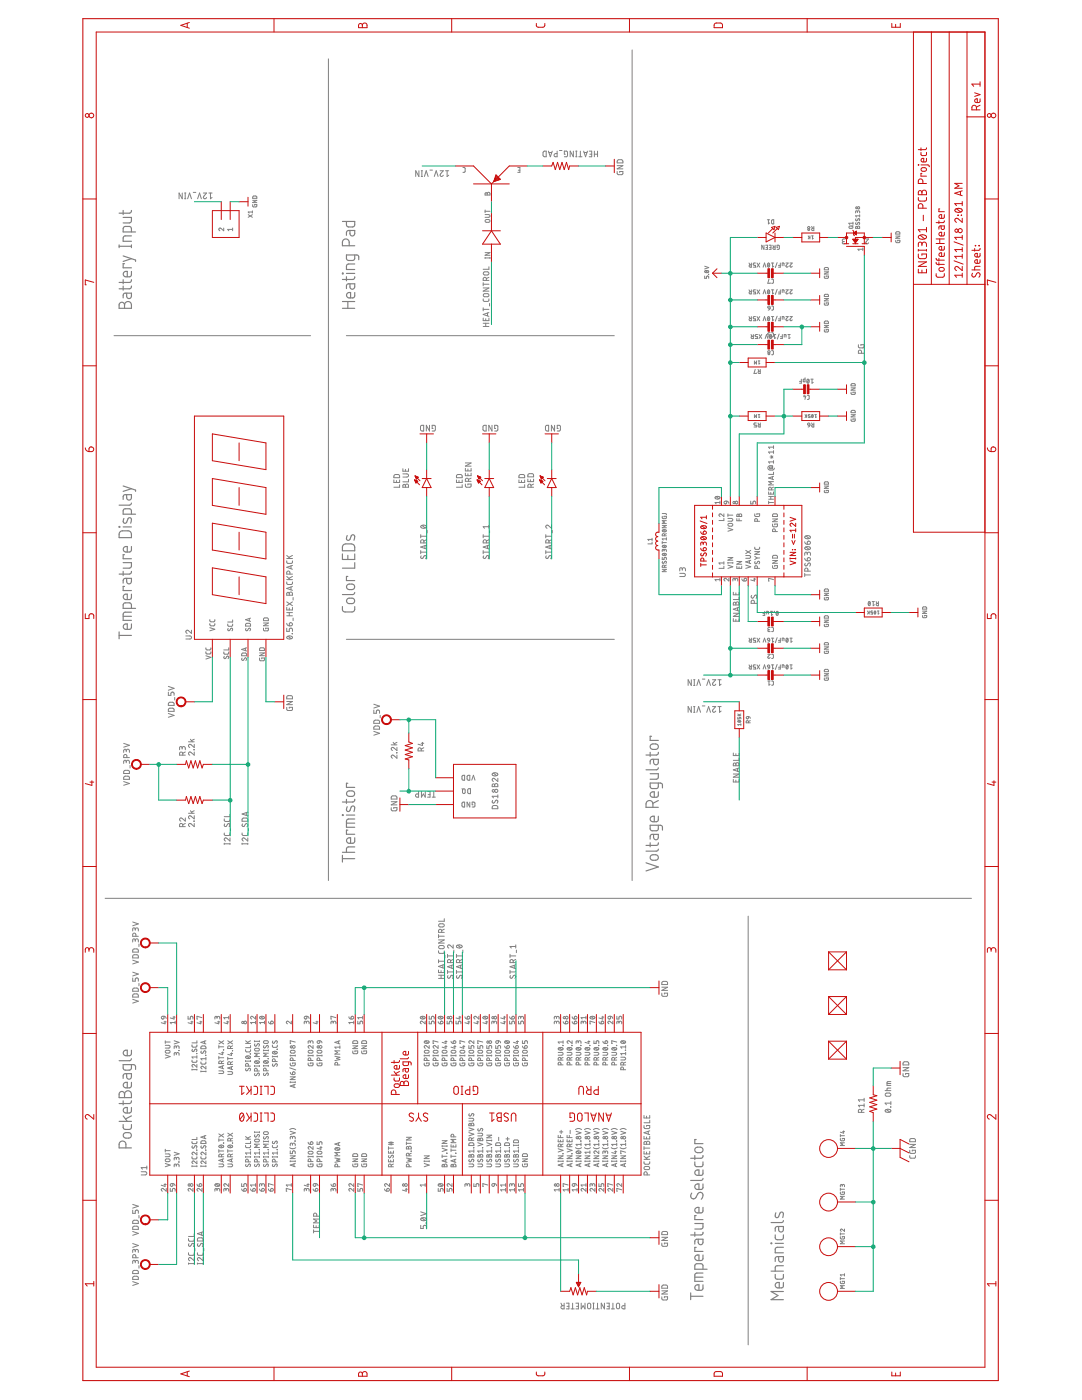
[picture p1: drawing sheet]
<svg xmlns="http://www.w3.org/2000/svg" width="216mm" height="279mm" viewBox="0 0 216 279" stroke-linecap="round" stroke-linejoin="round" font-family="sans-serif">
<g fill="none" stroke="#808080" stroke-width=".23">
<path d="M23.8 48.9v.5M23.8 49.1h2.4M24.6 43.4h1.6l-.1 1-.3 .1h-1.2M24.6 42v.8M24.6 55.8v.8M24.6 57.1v.8M24.6 51.1l2.5 .8v.3M24.8 52.6h-.2v.8h1.6M25.3 58.5v.6a.48 .48 0 0 0 .4 .5 .48 .48 0 0 0 .5-.5v-.6h-1.4l-.2 .4v.6M26.2 57.1l-.2 .5h-2.2M26.2 55.8l-.2 .5-2.2 .1M26.2 54.2l-.1 .9-1 .1a.57 .57 0 0 1-.5-.7 .57 .57 0 0 1 .8-.3v1"/>
<path d="M26.2 47.1h-1.4l-.2 .4v.7h1.6M26.2 46.3v-.7l-.2-.4h-1l-.4 .2v.9h2.5M26.2 42l-.1 .4-.3 .1h-2M26.2 48.9v.5M26.2 51.6l-1.6 .6M68.3 44.2h2.5l-.1 .8-.3 .3h-1l-.3-.4v-.7M68.3 54.5l.2 .2zM69.1 55.2v.8M69.1 54.6h1.7M69.7 49v-.6a.68 .68 0 0 0-.7-.7 .68 .68 0 0 0-.7 .7v.6h2.5M69.8 56.6v.7a.48 .48 0 0 0 .5 .4 .48 .48 0 0 0 .5-.4v-.7l-1.4 .1-.2 .2-.1 .7M69.8 46v.6a.48 .48 0 0 0 .5 .5 .48 .48 0 0 0 .5-.5v-.6h-1.2l-.4 .2-.1 .8"/>
<path d="M70.8 58.4l-.1 1-1 .1a.57 .57 0 0 1-.5-.7 .57 .57 0 0 1 .8-.4v1.1M70.8 55.2l-.3 .6h-2.2M70.8 52.7h-1.4l-.3 .4v.7h1.7M70.8 50.9v.7l-.3 .3-.9 .1-.4-.3-.1-.8h2.1l.4 .2v.7M23.9 60.5l.5-.2 .3 .2 .1 .4a.69 .69 0 0 1 .7-.7 .69 .69 0 0 1 .7 .7v.6h-2.4zM24.8 60.9v.6M68.3 61.5h2.5M68.3 60.2h2.5M69.4 60.2v1.3M24.6 97l2.5 .8v.3M25.3 98.7v.6a.48 .48 0 0 0 .4 .5 .48 .48 0 0 0 .5-.5v-.6h-1.4l-.2 .4v.6M26.2 97.5l-1.6 .6"/>
<path d="M23.8 105.1l.1 .1zM24 106.1l.4-.2 1.6 .2a1.19 1.19 0 0 1 .2 1.2h-2.4v-.9zM24.6 112.3h1.6l-.1 1-.3 .1h-1.2M24.6 114v.9M24.6 105.2h1.6M24.7 103.5l-.1 .6 .1 .2 .2 .1 .4-.2 .3-.8 .3-.1 .2 .1a.89 .89 0 0 1 0 1M24.8 110.7h-.2v.8h1.6M24.8 117h-.2v.9h1.6M25.3 115.4v.6a.48 .48 0 0 0 .4 .5 .48 .48 0 0 0 .5-.5v-.6h-1.2l-.4 .3v.7M26.2 118.6l-.1 .9-1 .2a.57 .57 0 0 1-.5-.8 .57 .57 0 0 1 .8-.3v1.1M26.2 114l-.1 .4-.3 .2h-2M26.2 109.1l-.1 .9-1 .2a.58 .58 0 0 1-.5-.7 .58 .58 0 0 1 .8-.4v1.1"/>
<path d="M26.2 102.6v-.7l-.2-.3h-1.3l-.1 1h2.5M26.2 100.4l-.1 .3-.3 .1h-2M68.3 110.6v1.1h2.5v-1.1M68.5 108.8l.5-.3 1.5 .2 .2 .3 .1 .9h-2.5zM69.3 106.9l-.1 .7 .3 .2 .3-.2 .4-.8 .2-.1 .3 .1a.89 .89 0 0 1-.1 1M69.3 119.5l.9-.1a.54 .54 0 0 1 .6 .5 .54 .54 0 0 1-.6 .6l-.9-.2-.1-.3zM69.3 116.7l.9-.1a.55 .55 0 0 1 .6 .5 .55 .55 0 0 1-.6 .6l-.9-.2-.1-.3zM69.4 115h-.3v.9h1.7M69.4 110.8v.9M70.8 118.2l-.1 .3-.3 .2h-2.1M70.8 112.3v1.1h-2.5M23.8 126.8h2.4"/>
<path d="M23.8 126.1v1.4M24.6 123h1.6M26.2 124.5l-.1 1-1 .1a.57 .57 0 0 1-.5-.7 .57 .57 0 0 1 .8-.4v1.1M26.2 122.2h-1.4l-.2 .4v1.2h1.6M26.2 121.4v-.7l-.2-.4h-1.2l-.2 .3v.8h2.5M68.3 121.1l.1 .8 .5 .2h1.5l.3-.3 .1-.7M69.1 159.5v.8M69.3 158l.9-.2a.55 .55 0 0 1 .6 .6 .55 .55 0 0 1-.6 .5l-.9-.1-.1-.3zM69.4 156.3h-.3v.8h1.7M70.8 159.5l-.3 .5-2.2 .1M129.7 154.4h1.7l-.1 1-.3 .1h-1.3M129.7 150.1v.9"/>
<path d="M129.9 148.6l.9-.1a.55 .55 0 0 1 .6 .5 .55 .55 0 0 1-.6 .6l-.9-.2-.2-.3zM130 146.9h-.3v.9h1.7M130.4 151.5v.6a.48 .48 0 0 0 .5 .5 .48 .48 0 0 0 .5-.5v-.6h-1.3l-.3 .3-.1 .7M131.4 158l-.1 1-1 .1a.57 .57 0 0 1-.6-.7 .57 .57 0 0 1 .9-.4v1.1M131.4 156.3l-.1 .8-.2 .3h-1.1l-.2-.3-.1-.8h2.1l.4 .2v.7M131.4 153.2l-.3 .4h-2.2M131.4 150.1l-.1 .5-.3 .1h-2.1M131.4 159.8l-1.1 .5M68.3 171.4h2.5M68.3 162.6l.2 .2zM68.3 170.7v1.3M68.3 170.1h2.5"/>
<path d="M69.1 164.3h1.7M69.1 162.7h1.7M69.3 161l-.1 .7 .3 .3 .3-.3 .4-.7 .2-.2 .3 .2a.89 .89 0 0 1-.1 .9M69.4 165.7h-.3v.8h1.7M70.8 169h-1.4l-.3 .4v.7M70.8 167.2l-.1 1-1 .1a.58 .58 0 0 1-.5-.7 .58 .58 0 0 1 .8-.4v1.1M70.8 163.4l-1.4 .1-.3 .4v1.2h1.7M128.9 172.2l2.5 .8-2.5 .8M129.7 168.2v.8M129.9 170.7l.9-.1a.55 .55 0 0 1 .6 .5 .55 .55 0 0 1-.6 .6l-.9-.1-.2-.4zM130.3 161.1a1.19 1.19 0 0 0-.3-1.2l-.6-.1-.4 .2-.1 1.1h2.5M130.4 166.5v.6a.48 .48 0 0 0 .5 .5 .48 .48 0 0 0 .5-.5v-.6h-1.4l-.2 .3-.1 .7"/>
<path d="M131.4 169.5l-.3 .3-2.2 .1M131.4 168.2l-.1 .3-.2 .2h-2.2M131.4 164.7l-.1 .8-.2 .3h-1.1l-.2-.3-.1-.8h2.1l.4 .3v.7M131.4 162.9l-.1 1-1 .1a.58 .58 0 0 1-.6-.7 .58 .58 0 0 1 .9-.4v1.1M23.9 218l.3-.2 .4 .1 .2 .5a.69 .69 0 0 1 .7-.7 .69 .69 0 0 1 .7 .7v.7h-2.4zM24.6 219.7v.8M24.8 218.4v.7M25.3 214.3v.6a.48 .48 0 0 0 .4 .5 .48 .48 0 0 0 .5-.5v-.6h-1.2l-.4 .2v.7M26.2 219.7l-.1 .4-.3 .1h-2M26.2 216l-.1 1-1 .1a.58 .58 0 0 1-.5-.7 .58 .58 0 0 1 .8-.4v1.1M26.2 212.5v.6l-.2 .4-1 .1-.4-.3v-.8h2l.4 .2 .1 .7M26.2 211.3l-.2 .4h-2.2"/>
<path d="M26.2 209.6l-.1 1-1 .1a.58 .58 0 0 1-.5-.7 .58 .58 0 0 1 .8-.4v1.1M23.8 223.8h2.4M24.6 224.4v.7l.4 .3 1.1-.1 .1-.9M24.6 222.7l.8 1.1M24.8 226.2l.9-.2a.55 .55 0 0 1 .5 .6 .55 .55 0 0 1-.5 .5l-.9-.1-.2-.3zM25.1 229.1v-.7a.68 .68 0 0 0-.7-.7 .68 .68 0 0 0-.6 .7v.7h2.4M26.2 221l-.1 1-1 .1a.58 .58 0 0 1-.5-.7 .58 .58 0 0 1 .8-.4v1.1M26.2 222.7l-1.1 .6M138 238.1a.61 .61 0 0 0-.1 .9 .61 .61 0 0 0 1 0l.4-.8a.59 .59 0 0 1 .8-.1 .59 .59 0 0 1 .1 .9l-.3 .3M138.6 231.9l.1 .7 .3 .2 1.2-.1 .1-.8M138.6 230.6v.8M138.8 229.1l.9-.2a.55 .55 0 0 1 .6 .6 .55 .55 0 0 1-.6 .5l-.9-.1-.2-.3z"/>
<path d="M138.9 227.4h-.3v.8h1.7M140.3 236.3l-.1 1-1 .1a.58 .58 0 0 1-.5-.7 .58 .58 0 0 1 .8-.4v1.1M140.3 235.2l-.1 .3-.3 .1h-2.1M140.3 233.5l-.1 1-1 .1a.57 .57 0 0 1-.5-.7 .57 .57 0 0 1 .8-.4v1.1M140.3 230.6l-.1 .4-.3 .2h-2.1M137.8 258.7h2.5M137.8 258v1.4M138.6 244.2h1.7l-.1 1-.3 .1h-1.3M138.6 245.9v.8M138.6 254.9h1.7M138.9 242.6h-.3v.8h1.7M138.9 248.9h-.3v.8h1.7"/>
<path d="M139.3 247.3v.6a.48 .48 0 0 0 .5 .5 .48 .48 0 0 0 .5-.5v-.6h-1.3l-.3 .3-.1 .7M140.3 256.4l-.1 1-1 .1a.58 .58 0 0 1-.5-.7 .58 .58 0 0 1 .8-.4v1.1M140.3 254.1h-1.3l-.2 .1-.2 .3v1.2h1.7M140.3 253.3v-.8l-.3-.3h-1l-.3 .3-.1 .8h2.5M140.3 250.5l-.1 .9-1 .2a.58 .58 0 0 1-.5-.8 .58 .58 0 0 1 .8-.3v1.1M140.3 245.9l-.1 .4-.3 .2h-2.1M140.3 241l-.1 .9-1 .2a.58 .58 0 0 1-.5-.8 .58 .58 0 0 1 .8-.3v1.1M153.9 253.7h2.4M153.9 248.1l.1 .1zM154.7 254.3v.7l.4 .3 1.1-.1 .1-.9M154.7 246.4v.8l.4 .2 1.1-.1 .1-.9M154.7 248.1h1.6"/>
<path d="M154.8 242l-.1 .8 .3 .2 .4-.2 .3-.8 .4-.1 .2 .4-.1 .7M155.4 250.8v.6a.48 .48 0 0 0 .4 .5 .48 .48 0 0 0 .5-.5v-.6h-1.2l-.4 .2v.8M155.4 244.8v.6a.48 .48 0 0 0 .4 .5 .48 .48 0 0 0 .5-.5v-.6h-1.2l-.4 .2v.7M156.3 255.9l-.1 1-1 .1a.57 .57 0 0 1-.5-.7 .57 .57 0 0 1 .8-.4v1.1M156.3 252.6l-1.5 .1-.1 1M156.3 248.9h-1.2l-.3 .1-.1 .3v.7h1.6M156.3 243.6l-.2 .4h-2.2M156.3 257.7h-2.4l1.3 .9-1.3 .8h2.4"/>
</g>
<g fill="none" stroke="#808080" stroke-width=".2">
<path d="M65.5 11.7v164M126.1 10v165.7M36.4 38.5v1.2l-.7-1.2v1.2M36.8 38.5h.3M36.8 39.7h.3M37 38.5v1.2M37.4 39.7l.4-1.2 .4 1.2M38.6 38.4h.5M39.4 39.7l.4-1.2 .4 1.2M40.6 38.5h.6l-.5 .7a.31 .31 0 0 0 .1 .5 .31 .31 0 0 0 .4-.3M41.7 38.5h.6M42 38.5v1.2l.3-.3"/>
<path d="M50.4 40h.8l-.8 .4h.8M50.5 39.2l.2-.1 .4 .1 .1 .4h-.8zM83.6 34.1v1.1l-.6-1.1v1.1M84.1 34.1h.2M84.1 35.2h.2M84.2 34.1v1.1M84.7 35.2l.3-1.1 .4 1.1M85.8 34h.5M86.7 35.2l.3-1.1 .4 1.1M87.8 34.1h.7l-.6 .6a.32 .32 0 0 0 .1 .5 .32 .32 0 0 0 .5-.2M88.9 34.1h.6M89.2 34.1v1.1l.3-.2"/>
<path d="M92.4 33.4h.3l.1 .2v.7l-.4 .1M96.8 38.5h.3l.1 .2 .4-.3 .1 .1 .1 .4h-1zM97.2 38.7v.2M103.3 33.4h.4v1h-.4M103.4 34h.3M108.5 30.2h.5v1.1h-.4l-.2-.2zM109.4 30.2l.4 1.1 .4-1.1M109.5 30.4h.6M111.2 30.2v1.1l-.6-.1v-.4l.6-.2M111.6 30h.5M112.8 30.8h-.2v-.6h.5l.1 .2v.8l-.6 .1M114.4 30.2v1.1l-.6-1.1v1.1"/>
<path d="M114.9 30.2h.2M114.9 31.3h.2M115 30.2v1.1M115.5 31.3h.6M115.8 30.2v1.1M116.5 30.2l.3 1.1 .4-1.1M116.5 30.4h.6M117.6 30.2h.5v1.1h-.5M117.7 30.8h.4M118.6 30.8h.6M118.6 30.2v1.1M119.2 30.2v1.1"/>
<path d="M123.1 34.2l.2 .6h.9l.1-.6h-.6v.2M123.1 33.1h1.2l-1.2 .6h1.2M123.3 32l.8-.1 .2 .2v.4h-1.2zM44.6 45.5v.6l-.5-.5a.27 .27 0 0 0-.5 .1 .27 .27 0 0 0 .3 .4M46.4 45.5v.6M46.4 45.8h-1l.3 .3M49.5 42.8l.9 .6M50.4 42.8l-.9 .6M50.4 42.3h-.9l.2 .2M50.4 42.1v.4M50.4 40.8l.1 .5 .7-.1v-.4h-.4v.2M96.4 59.6l.1 .4 .2 .2 .7-.1 .2-.5"/>
<path d="M96.4 56.4v.6M96.4 57.5h1.2l-1.2 .6h1.2M96.4 56.7h1.2M96.5 58.7l.9-.1 .2 .4-.2 .2h-.8l-.2-.2zM96.5 54.4l.9-.1 .2 .3-.2 .2-.7 .1-.3-.3zM96.8 42.8h.7l.3 .2-.2 .3-.8 .1M96.8 41.9v.5M96.8 51.4v.2M96.8 51.5h1M96.8 50.4h1l-1 .5h1M96.8 42.2h1M96.8 43.9l.7-.1 .3 .4-.2 .1h-.7z"/>
<path d="M97 56l-.1-.6h-.4l-.1 .6h1.2M97.6 53.2v.5h-1.2M97.6 55.4l-.6 .2M97.8 51.4v.2M140.6 55.1v.4h.4v-.3l.1-.1 .3 .1v.3M140.6 53.1l.8 .3-.8 .3M140.6 54.1a.44 .44 0 0 1 .5-.1 .44 .44 0 0 1 .3 .3 .43 .43 0 0 1-.5 .2 .43 .43 0 0 1-.3-.4zM140.8 54l.4 .4M141.4 54.7h.1M149.5 57.8l.1 .4M149.5 52.5l.1 .4M149.9 57.8v.9l-.3-.1-.1-.3 .4-.1"/>
<path d="M149.9 52.5v.8h-.3l-.1-.3 .4-.1M150.7 57.8l-.3 .1-.1 .1 .1 .3h.3v.4h-.4M150.7 52.5h-.3l-.1 .2 .1 .2 .3 .1v.3h-.4M151 57.8l.6 .9M151 52.5l.6 .8M151.6 57.8l-.6 .9M151.6 52.5l-.6 .8M152.3 58.7l.2-.9 .3 .9M152.3 53.3l.2-.8 .3 .8M152.4 48.9v.9l-.4-.9v.9M152.8 48.9h.3v.9h-.3M152.9 49.4h.2"/>
<path d="M153.1 43.9h.5M153.3 57.9a.39 .39 0 0 1 .3 .4 .39 .39 0 0 1-.3 .3l-.2-.3zM153.3 52.5a.39 .39 0 0 1 .3 .4 .39 .39 0 0 1-.3 .4l-.2-.4zM153.3 43.9v.8l.3-.2M153.4 55.7l-.2 .8h.5M153.5 48.9h.3v.9h-.3M153.5 58l-.3 .5M153.5 52.7l-.3 .4M153.6 49.4h.2M153.9 57.8h.5M153.9 52.5h.5M154 55.7h.2l.1 .2v.6h-.3"/>
<path d="M154 44l.4-.1v.8l-.4-.1zM154.2 52.5v.8l.2-.2M154.2 57.8v.9l.2-.2M154.2 48.9l.2 .4M154.7 48.9v.9l-.5-.2 .1-.3h.4M155.1 57.7l-.4 1.1M155.1 52.4l-.4 1M155.2 49.4h-.1v-.5l.3 .1 .1 .7-.4 .1M155.3 58.3h.4M155.3 53h.4M155.7 52.5v.8h-.4M155.7 57.8v.9h-.4"/>
<path d="M156.1 58.4v-.6l.3 .1v.5M156.1 53v-.5l.3 .1v.4M156.8 57.8h.5l-.4 .5a.22 .22 0 0 0 .1 .3 .22 .22 0 0 0 .3-.1M156.8 52.5h.5l-.4 .5a.22 .22 0 0 0 .1 .3 .22 .22 0 0 0 .3-.2M157.6 57.8h.5l-.5 .6v.2l.2 .1 .3-.2M157.6 52.5h.5l-.4 .5a.22 .22 0 0 0 .1 .3 .22 .22 0 0 0 .3-.2M161.3 47.1l.2 .4M161.6 47.1v.6M161.6 47.3l-.3 .4M161.9 47.1h.4M161.9 45.2l.2 .4M162.1 47.1v.6l.2-.1"/>
<path d="M162.4 45.2v.8h-.3l-.1-.3 .4-.1M164.5 55.1l.1 .4h.5l.2-.1v-.3h-.5v.1M164.5 59.6h.8l-.8 .4h.8M164.5 54.3h.8l-.8 .4h.8M164.5 58.8h.7l.1 .4h-.8zM164.5 53.5l.7-.1 .1 .4h-.8zM168.5 48.2l-.3 .1-.1 .3 .5 .1M168.6 47.7h-.4l-.1 .2v.2l.2 .1M169.5 45.1h.6l.1 .4h-.7l-.1-.2zM170.2 44.3v.5M170.2 45l-.2 .2M170.2 44.6h-.8l.2 .2"/>
<path d="M170.8 45.3l.2-.1 .1 .1 .1-.2h.2l.1 .5h-.8zM170.8 44.4v.3l.1 .1 .4-.4h.1v.4M170.8 43.7v.3l.1 .1 .4-.5h.1v.5M171.1 42.3l.1-.2h.2l.1 .4M171.1 42.2l-.3-.1-.1 .4M171.1 42.2v.2M171.1 45.3v.3M171.5 42.9v.4M171.5 43.1h-.8l.2 .2M172.2 49.7h-1l.2 .3M172.2 49.5v.5M172.8 47.7h.5l-.5 .5a.28 .28 0 0 0 .1 .5 .28 .28 0 0 0 .4-.2"/>
<path d="M178.7 48v.2l.2 .2 .6-.1 .1-.3h-.5v.1M178.7 47.1h.9l-.9 .5h.9M178.8 46.4l.2-.2 .5 .1 .1 .4h-.9zM22.8 67h39.2M69.1 67h53.5M96.4 63.5v.5h1.2v-.5M96.4 61.4v.6M96.4 65.2h1.2M96.4 64.5h1.2M96.4 61.7h1.2M96.9 63.6v.4M96.9 64.5v.7"/>
<path d="M97.3 62.5v.5M97.6 62.4l-1.2 .4 1.2 .3M97.7 60.6v.5M149.5 63.2l.1 .3M149.9 66.8l.2 .3M149.9 63.2v.8h-.3l-.1-.3 .4-.2M150.3 66.8v.8l-.3-.1-.1-.1 .1-.3h.3M150.5 72v.6l.2-.3 .2 .3v-.6M150.7 73.7l-.2 .8 .4-.1M150.7 63.2h-.3l-.1 .2 .1 .2h.3v.4h-.4M151 63.2l.6 .8M151.2 66.8h-.4l-.1 .1 .1 .3h.4v.4h-.5"/>
<path d="M151.3 73.7l.1 .4M151.3 72h.3M151.4 72v.6l.2-.1M151.4 66.8l.6 .8M151.5 74.1h.2M151.6 63.2l-.6 .8M151.7 73.7v.8l-.4-.1v-.2l.2-.1M152 66.8l-.6 .8M152.3 64l.2-.8 .3 .8M152.7 67.6l.3-.8 .2 .8M153.2 61.2l.3-.1 .2 .4h-.4zM153.3 63.2a.37 .37 0 0 1 .3 .4 .37 .37 0 0 1-.3 .4l-.2-.4z"/>
<path d="M153.5 63.4l-.3 .4M153.6 66.8a.38 .38 0 0 1 .4 .4 .38 .38 0 0 1-.4 .3l-.1-.3zM153.7 66.4h-.4l-.1 .2 .1 .2 .4 .1v.3h-.5M153.7 61.5l-.1 .3-.3 .1M153.9 63.2h.5M153.9 66.9l-.3 .5M154 66.4l.3 .2v.5l-.3 .1M154 61.1l.3 .1v.6l-.3 .1M154 70l.3 .1v.6l-.3 .1M154.2 63.2v.8l.2-.2M154.3 66.8h.5M154.6 66.8v.8l.2-.2"/>
<path d="M155.1 63.1l-.4 1M155.3 63.6h.4M155.5 66.7l-.4 1M155.7 63.2v.8h-.4M155.7 67.2h.4M156.1 63.7v-.5h.3v.5M156.1 66.8v.8h-.4M156.5 67.3v-.5h.3v.5M156.8 63.2h.5l-.4 .4a.22 .22 0 0 0 .1 .4 .22 .22 0 0 0 .3-.2M157.2 66.8h.5M157.4 66.8v.8l.3-.2M157.6 63.2h.5l-.5 .5v.2l.3 .1 .2-.2"/>
<path d="M159.5 76.1h.4M159.9 75.7v.8h-.4M160.3 79.1h.5l-.2 .6M160.5 78.9v.3M160.6 75.4v.8h-.3v-.5h.3M161.1 78.9l.4 .2-.1 .5-.3 .1M161.1 75.7a.38 .38 0 0 1 .4 .4 .38 .38 0 0 1-.4 .4l-.1-.4zM161.4 75.8l-.4 .5M161.8 75.7h.5M162 75.7v.8l.3-.2M164.5 65.8v.3l.2 .2 .5-.1 .1-.4h-.5v.1M164.5 60.5l.1 .4 .7-.1v-.3h-.5v.1"/>
<path d="M164.5 64.9h.8l-.8 .5h.8M164.5 64.2l.7-.1 .1 .4h-.8zM169.8 78.3l.1 .4 .7-.1v-.3h-.4v.1M169.8 77.4h.8l-.8 .5h.8M169.9 76.6h.6l.1 .4h-.8zM171.3 68.8l.1 .6h.8l.2-.1v-.5h-.6v.2M171.9 70.5l-.1-.6h-.4l-.1 .6h1.1M78.6 95.8v.5h1.1v-.5M78.7 94.8l.8-.1 .2 .2v.4h-1.1zM79.1 95.9v.4M79.7 96.7v.5h-1.1M80.4 94.6h.8l.3 .2-.2 .4h-.9"/>
<path d="M80.4 93.5v.5h1.1v-.5M80.5 96.7h.2l.2 .2 .1-.2 .3-.1 .2 .2v.4h-1.1zM80.9 93.7v.3M80.9 96.9v.3M81.5 95.7v.5h-1.1M84 85l.5-.1v1.1h-.4l-.2-.2zM85.7 84.9v1.1l-.6-1.1v1.1M86.4 85.5h-.2v-.6h.6v1l-.6 .1M91.1 95.8v.5h1.1v-.5M91.2 94.8l.8-.1 .2 .2v.4h-1.1zM91.6 95.9v.4M92.2 96.7v.5h-1.1"/>
<path d="M92.9 96.6l.1 .6h.7l.3-.1v-.5h-.6v.2M92.9 93.5v.5h1.1v-.5M92.9 94.4v.5h1.1v-.5M92.9 92.4h1.1l-1.1 .6h1.1M93.4 93.6v.4M93.4 94.6v.3M93.5 96.1l-.1-.6-.3-.1-.2 .2v.5h1.1M94 95.4l-.5 .3M96.5 85l.5-.1v1.1h-.4l-.2-.2zM98.2 84.9v1.1l-.7-1.1v1.1M98.9 85.5h-.2v-.6h.6v1l-.6 .1M103.5 95.8v.5h1.2v-.5"/>
<path d="M103.7 94.8l.8-.1 .2 .2v.4h-1.2zM104.1 95.9v.4M104.7 96.7v.5h-1.2M105.3 95.6v.5h1.2v-.5M105.4 94.6h.9l.1 .1 .1 .5h-1.2zM105.8 95.7v.4M106 97.2l-.1-.5h-.4l-.2 .5h1.2M106.5 96.6l-.5 .3M108.9 85l.6-.1v1.1h-.3l-.3-.2zM110.7 84.9v1.1l-.7-1.1v1.1M111.4 85.5h-.2v-.6h.5l.1 1-.6 .1M142.7 99.3a.54 .54 0 0 1 .5-.3 .54 .54 0 0 1 .4 .4 .54 .54 0 0 1-.5 .2 .54 .54 0 0 1-.4-.3z"/>
<path d="M142.9 99.1l.5 .4M150.5 82.7v.6l.2-.3 .2 .3v-.6M150.9 84.4h-.4v.2v.2l.4 .1v.3h-.4M151.3 84.4l.1 .4M151.3 82.7h.3M151.4 82.7v.6l.2-.1M151.5 84.8h.2M151.7 84.4v.8l-.4-.1v-.2l.2-.1M153.4 98.2v.4h.9v-.4M153.4 99.6h.9M153.4 99.1h.9M153.5 93.2h.6l.1 .3h-.6z"/>
<path d="M153.6 91.2h.4M153.8 98.3v.3M153.8 99.1v.5M153.9 90.9l.1 .3M153.9 97.5l-.1-.2h-.3l-.1 .5h.9M153.9 97.5v.3M154 91.2l.2 .2M154 91.2l-.1 .3M154.1 93.2v-.2l-.5-.1a.43 .43 0 0 0-.4 .5 .43 .43 0 0 0 .4 .4h.7l.2-.4M154.1 95.1v.5M154.2 91l-.2 .2M154.3 94.2v.5h-.9"/>
<path d="M154.3 96.1h-.9l.5 .4-.5 .3h.9M154.3 89v.5M154.3 89.9v.6M154.3 91.9v.6M154.3 97.2l-.4 .3M154.3 95.1l-.9 .3 .9 .3M154.3 92.2h-.9l.2 .3M154.3 90.2h-.9l.2 .3M154.3 89.2h-.9l.2 .3M160.6 82.7l.2 .4M161 82.7v.6M161 83l-.4 .3"/>
<path d="M161.2 84.5l.3-.1 .1 .5-.4-.1zM161.6 84.9l-.1 .2-.3 .1M161.6 82.7l-.3 .1v.2l.3 .1v.2h-.3M161.9 84.4l.2 .4M162 82.8a.25 .25 0 0 1 .3 .2 .25 .25 0 0 1-.3 .2zM162.2 82.9l-.2 .3M162.4 84.4v.8l-.4-.1 .1-.3h.3M162.6 82.7h.3M162.8 82.7v.6l.1-.1M164.5 97.9l.1 .4h.5l.2-.2v-.2h-.5v.1M164.5 97h.8l-.8 .5h.8M164.5 96.3l.7-.1 .1 .4h-.8z"/>
<path d="M169.8 83.6l.1 .5 .7-.1v-.4h-.4v.2M169.8 82.8h.8l-.8 .4h.8M169.9 82l.2-.1h.4l.1 .5h-.8zM57.2 116.1l.1 .4 .2 .1h.7l.2-.5M57.2 111.9l.1 .4 .2 .1h.7l.2-.5M57.2 115.7h1.2M57.2 115l.7 .7M57.2 111.5h1.2M57.2 110.8l.7 .7M57.2 118.4l.3-.2 .2 .3 .1-.3h.3l.2 .1 .1 .5h-1.2zM57.7 118.5v.3M57.8 114.6l-.1-.6h-.2l-.3 .1v.5h1.2"/>
<path d="M58.1 112.9v.6M58.1 117.1v.6M58.4 117.1l-1.2 .3 1.2 .4M58.4 115l-.7 .4M58.4 112.8l-1.2 .4 1.2 .4M58.4 110.8l-.7 .4M58.5 119.3v.5M83.9 110.2h1.2M83.9 106.7v.6M83.9 109.9v.6M83.9 107h1.2M84 105a.63 .63 0 0 1 1.1 .2 .61 .61 0 0 1-.6 .3 .61 .61 0 0 1-.5-.5z"/>
<path d="M84 110.9v.4l.2 .2 .4-.5a.28 .28 0 0 1 .4 0 .28 .28 0 0 1 0 .4l-.1 .1M84.2 104.9l.6 .5M84.6 108.4l-.1-.6-.3-.1-.2 .2-.1 .5h1.2M84.8 108.9v.6M85.1 108.8l-1.2 .4 1.2 .4M85.1 107.7l-.5 .3M85.2 105.9v.5M96.4 110.2h1.2M96.4 107h1.2M96.4 106.7v.6M96.4 109.9v.6M96.5 110.9a.28 .28 0 0 0 0 .5 .28 .28 0 0 0 .4-.1l.2-.3a.28 .28 0 0 1 .4 0 .28 .28 0 0 1 0 .4l-.1 .1"/>
<path d="M97 108.4l-.1-.6h-.4l-.1 .6h1.2M97.3 108.9v.6M97.6 104.8v.6M97.6 108.8l-1.2 .4 1.2 .4M97.6 107.7l-.6 .3M97.6 105.1h-1.2l.3 .3M97.7 105.9v.5M108.9 110.2h1.1M108.9 107h1.1M108.9 106.7v.6M108.9 109.9v.6M109 110.9l-.1 .4 .3 .2 .4-.5a.28 .28 0 0 1 .4 0 .28 .28 0 0 1 0 .4l-.1 .1"/>
<path d="M109.5 108.4l-.1-.6h-.4l-.1 .6h1.1M109.7 108.9v.6M110 104.8v.6l-.6-.5a.32 .32 0 0 0-.5 .1 .32 .32 0 0 0 .3 .4M110 108.8l-1.1 .4 1.1 .4M110 107.7l-.5 .3M110.2 105.9v.5M130.1 108.2v.3h-.8M130.1 107.4v.5M130.1 107.7h-.8l.2 .2M132.1 111.2v.5h.4v-.3l.2-.2 .2 .1 .1 .4M132.1 103l.1 .5 .7-.1 .1-.4h-.5v.2M132.1 102.5h.8l.1 .2"/>
<path d="M132.1 113.6h.9l-.9 .5h.9M132.1 108.1v.4M132.1 108.3h.9M132.1 104.9h.9l-.9 .4h.9M132.2 110.6a.42 .42 0 0 1 .4-.2 .42 .42 0 0 1 .3 .3 .41 .41 0 0 1-.4 .2 .41 .41 0 0 1-.3-.3zM132.2 108.9a.42 .42 0 0 1 .4-.1 .42 .42 0 0 1 .3 .3 .41 .41 0 0 1-.4 .2 .41 .41 0 0 1-.3-.4zM132.2 105.8a.42 .42 0 0 1 .4-.1 .42 .42 0 0 1 .3 .3 .42 .42 0 0 1-.4 .2 .42 .42 0 0 1-.3-.4zM132.2 112.1v.3h.1l.4-.4h.2v.5M132.3 110.5l.5 .3M132.3 108.9l.5 .3M132.3 105.7l.5 .4M132.5 109.9l.1-.3h.3l.1 .5"/>
<path d="M132.5 110v-.3l-.3-.1-.1 .5M132.6 113.2l-.1-.4-.3 .1-.1 .3h.9M132.6 106.7l-.1-.2h-.2l-.2 .4h.9M132.6 106.7v.2M133 112.8l-.4 .1M133 107.3v.5M133 107.5h-.9l.2 .3M133 106.5l-.4 .2M133 103.9h-.9l.5 .3-.5 .3h.9M135.6 114.4h.9l.3 .3-.2 .3-1 .1M136.1 113.6l.1-.2 .3-.1 .2 .2 .1 .4M136.1 113.8v-.4l-.3-.1-.1 .1-.1 .5"/>
<path d="M143.7 115.7h-1l.2 .3M143.7 100v.6M143.7 115.4v.6M143.7 100.3h-1l.2 .3M144.4 102.6v.5l-.5-.5a.27 .27 0 0 0-.4 .1 .27 .27 0 0 0 .2 .4M144.4 103.4v.5h-.9M144.4 113v.4h-.9M144.4 112.1v.5M144.4 112.4h-.9l.2 .2M144.5 100.1l.5-.1v.4a.28 .28 0 0 1-.4 .1 .28 .28 0 0 1-.1-.4zM145 100l.3 .1 .1 .4M145.2 103.5h.7l.3 .2-.1 .3h-.9"/>
<path d="M145.2 111.3h1l-1 .5h1M145.2 112.3h1M145.2 112.8l1 .3-1 .3M145.2 102.6v.5M145.2 112.2v.2M145.2 105.4l1 .3-1 .3M145.2 102.8h1M145.3 104.6l.6-.1 .3 .3-.1 .2h-.7l-.2-.2zM145.4 115.4v.6l-.5-.5a.27 .27 0 0 0-.4 .1 .27 .27 0 0 0 .2 .4M146.2 112.2v.2M146.3 118.2v.5h1.2v-.5M146.7 115.7l.1-.2h.3l.1 .5"/>
<path d="M146.7 115.8l-.1-.3-.1-.1-.2 .1-.1 .5M146.8 118.3v.4M147 103.5v.4h1M147 113v.4h1v-.4M147 112.1h1l-1 .5h1M147.1 102.6h.3l.1 .2 .1-.2h.3l.1 .5h-1zM147.5 102.8v.3M147.5 103.5v.4M147.5 113.1v.3M147.5 119.1v.6h-1.2M148 115.5l.1 .3 .4 .2M148.5 115.5a.28 .28 0 0 1 .5 0 .29 .29 0 0 1-.3 .5h-.2z"/>
<path d="M148.8 110.9h.7l.3 .2-.2 .3h-.8M148.8 112.8l1 .3-1 .3M148.8 109.8l1 .7M149.5 111.9v.5M149.8 100v.6h.4l.1-.5 .2-.1 .2 .1 .1 .5M149.8 111.8l-1 .3 1 .4M149.8 109.8l-1 .7M150 118.8l-.1 .4 .2 .2 .5-.6a.32 .32 0 0 1 .4 .2 .32 .32 0 0 1-.1 .4M150.3 115.6h.5M150.6 115.4v.6l-.8-.3M150.6 109.2v.3l.2 .1h.7l.1-.4M150.6 102.6l.1 .5 .8-.1 .1-.4h-.6v.1"/>
<path d="M150.6 111l.4 .4M150.6 110.1h1l-1 .5h1M150.7 112.1l-.1 .3 .2 .1 .4-.5h.3l.1 .2-.2 .3M151 111.4l-.4 .3M151 111.4h.6M151.1 113.4l-.1-.5h-.3l-.1 .5h1M151.1 104v-.4l-.4-.1-.1 .5h1M153.4 100v.6M153.4 100.3h.9M154.2 112.9l.1 .5 .8-.1v-.4h-.5v.2M154.2 104.6l.1 .5 .8-.1v-.4h-.5v.2M154.2 111.9h.9l-.9 .5h.9"/>
<path d="M154.2 103.6h.9l-.9 .5h.9M154.2 110.9l.8-.1 .1 .6h-.9zM154.2 102.6h.8l.1 .5h-.9zM154.3 115.7l-.9-.3v.6h.1M154.7 106.1l-.1-.5-.2-.1-.2 .2v.4h.9M160.6 111.4l.1 .4 .4 .1M160.6 108.1a.51 .51 0 0 0 .5 .5M160.6 114.7h1.1M160.6 114.4v.7M160.6 109.3a.63 .63 0 0 1 1.1 .2 .61 .61 0 0 1-.6 .3 .61 .61 0 0 1-.5-.5zM160.7 107a.62 .62 0 0 1 1 .3 .63 .63 0 0 1-1.1-.2zM160.7 112.4l-.1 .4 .2 .1 .4-.4a.28 .28 0 0 1 .5-.1 .28 .28 0 0 1-.1 .5v.1"/>
<path d="M160.8 109.2l.7 .5M160.8 107l.7 .5M161.1 110.5l.1-.2 .3-.1 .2 .2v.4M161.1 110.7v-.4l-.3-.1-.2 .2v.4M161.1 108.1a.32 .32 0 0 1 .5 0 .32 .32 0 0 1-.2 .5h-.3zM161.2 111.4a.33 .33 0 0 1 .5 .1 .33 .33 0 0 1-.3 .4h-.3zM161.2 114l-.1-.6h-.4l-.1 .6h1.1M164.5 119.3v.3l.2 .1h.5l.1-.4h-.5v.1M164.5 118.4h.8l-.8 .5h.8M164.5 117.7l.7-.1 .1 .4h-.8zM33.6 138.1v.7h.5v-.4a.32 .32 0 0 1 .3-.3 .32 .32 0 0 1 .3 .3v.4M33.6 137l1.1 .4-1.1 .4"/>
<path d="M34.9 139.2v.5M37.1 126.9h.9l.2 .2-.2 .4h-.9M38.2 125.8v.6l-.6-.5a.32 .32 0 0 0-.5 .1 .32 .32 0 0 0 .2 .4M41.1 130.1v.3l.2 .1h.7l.1-.4M41.1 129.3v.3l.2 .1h.7l.1-.4M41.1 130.9l1 .3-1 .3M41.9 124.5v.3l.2 .1h.7l.1-.4M41.9 123.7v.3l.2 .1h.7l.1-.4M41.9 125.3l1 .3-1 .3M44.7 130.1v.4l.2 .1 .6-.1 .1-.4M44.7 131v.3l.2 .1 .4-.4h.2l.1 .1-.1 .4M45.4 124.5l.1 .4 .2 .1 .6-.1 .1-.4"/>
<path d="M45.5 125.4v.4l.2 .1 .4-.5h.2l.1 .2-.1 .3M45.6 129.3v.4h-.9M46.4 123.7v.4h-1M48.3 131.3l-.1 .3 .3 .2 .4-.5h.2l.1 .2-.1 .3M48.3 130.4l.7-.1 .2 .6h-1zM49 129.3v.6M49.1 125.4l-.1 .3 .2 .2 .5-.5h.2l.1 .2-.2 .3M49.1 124.5l.7-.1 .2 .5h-1zM49.2 129.3l-1 .3 1 .3M49.7 123.4v.5M50 123.4l-1 .3 1 .3M51.8 131.3l.1 .5h.8l.1-.5h-.6v.2"/>
<path d="M51.8 130.3h1l-1 .6h1M51.9 129.3h.8l.1 .5h-1zM52.6 125.4l.1 .5 .8-.1 .1-.4h-.6v.1M52.6 124.3h1l-1 .6h1M52.6 123.4l.8-.1 .2 .6h-1zM57.2 125.4v.6h.5v-.4a.32 .32 0 0 1 .3-.2 .32 .32 0 0 1 .4 .2v.4M57.2 124.4a.51 .51 0 0 0 .5 .5M57.2 121.2v.5h1.2v-.5M57.2 122.9h1.2M57.2 122.3h1.2M57.2 120.1l1.2 .8M57.2 140h1.2l-1.2 .6h1.2"/>
<path d="M57.3 127a.64 .64 0 0 1 1 .3 .63 .63 0 0 1-1.1-.2zM57.3 138.9h.9l.1 .1 .1 .5h-1.2zM57.5 127l.6 .5M57.7 121.3v.4M57.7 122.3v.6M57.8 124.4a.33 .33 0 0 1 .5 0 .33 .33 0 0 1-.3 .5h-.3zM58.3 126.5h.1M58.4 120.1l-1.2 .8M58.5 123.4v.4M69.1 127.6h53.5M137.9 135.7v1.1l-.6-1.1v1.1M138.4 135.7h.3"/>
<path d="M138.4 136.8h.3M138.5 135.7v1.1M139 136.8l.4-1.1 .4 1.1M140.1 135.5h.6M141 136.8l.4-1.1 .4 1.1M142.2 135.7h.6l-.5 .6a.32 .32 0 0 0 .1 .5 .32 .32 0 0 0 .4-.3M143.3 135.7h.6M143.6 135.7v1.1l.3-.3M146.3 123.5v.5h1.2v-.5M146.3 122.4h1.2l-1.2 .6h1.2M146.4 120.2h.2l.2 .2 .1-.2 .3-.1 .2 .2 .1 .4h-1.2zM146.8 120.4v.3"/>
<path d="M146.8 123.6v.4M147.2 121.3v.6M147.5 121.2l-1.2 .4 1.2 .4M149.5 132.7l.1 .4M149.5 127.4l.1 .3M149.9 132.7v.8h-.3l-.1-.3 .4-.1M149.9 127.4v.8l-.3-.1-.1-.3 .4-.1M150.5 120.4l-.1-.6h-.4l-.1 .6h1.1M150.7 132.7h-.3l-.1 .2 .1 .2 .3 .1v.3h-.4M150.7 127.4h-.3l-.1 .1 .1 .3h.3v.4h-.4M151 132.7l.6 .8M151 127.4l.6 .8"/>
<path d="M151.6 132.7l-.6 .8M151.6 127.4l-.6 .8M152.2 122.5h.4M152.3 133.5l.2-.8 .3 .8M152.3 128.2l.2-.8 .3 .8M152.6 122v.8h-.4M153 122.6v-.6l.3 .1 .1 .5M153.2 132.8l.3-.1 .1 .5-.4-.1zM153.2 127.5l.3-.1 .1 .4h-.4zM153.2 130.6h.5l-.4 .4a.23 .23 0 0 0 0 .4 .23 .23 0 0 0 .4-.2M153.2 135.9h.5M153.4 135.9v.8l.3-.1"/>
<path d="M153.6 125.7h-.3l-.1 .3h.5M153.6 133.2l-.1 .2-.3 .1M153.6 127.8l-.1 .3-.3 .1M153.7 125.2l-.5 .1v.3l.2 .1M153.7 122h.5M153.9 132.7h.5M153.9 127.4h.5M153.9 122v.8l.3-.2M154 135.9l.3 .2v.6h-.3M154 130.6l.3 .1v.6l-.3 .1M154 125.2h.2l.1 .2v.6h-.3M154.2 132.7v.8l.2-.2"/>
<path d="M154.2 127.4v.8l.2-.2M154.5 122h.1M155 122a.39 .39 0 0 1 .3 .4 .39 .39 0 0 1-.3 .4l-.1-.2zM155.1 132.6l-.4 1M155.1 127.3l-.4 1M155.3 122.2l-.4 .4M155.3 133.2h.4M155.3 127.8h.4M155.7 127.4v.8h-.4M155.7 132.7v.8h-.4M156.1 133.2v-.5l.3 .1v.4M156.1 127.9v-.5h.3v.5"/>
<path d="M157 132.7a.37 .37 0 0 1 .3 .4 .37 .37 0 0 1-.3 .4l-.2-.4zM157 127.4a.39 .39 0 0 1 .3 .4 .39 .39 0 0 1-.3 .3l-.2-.3zM157.2 132.9l-.3 .4M157.2 127.5l-.3 .5M157.6 132.7h.5M157.6 127.4h.5M157.8 132.7v.8l.3-.2M157.8 127.4v.8l.3-.2M164.5 135.3v.4l.2 .1 .5-.1 .1-.4h-.5v.1M164.5 130l.1 .4 .7-.1v-.3h-.5v.1M164.5 124.6l.1 .4 .5 .1 .2-.2v-.3h-.5v.1M164.5 134.5h.8l-.8 .4h.8"/>
<path d="M164.5 129.1h.8l-.8 .5h.8M164.5 123.8h.8l-.8 .4h.8M164.5 133.7l.7-.1 .1 .4h-.8zM164.5 128.4l.7-.1 .1 .4h-.8zM164.5 123l.7-.1 .1 .5h-.8zM173.1 121.9l.2 .4M173.4 120.1a.39 .39 0 0 1 .3 .4 .39 .39 0 0 1-.3 .3l-.2-.3zM173.4 121.9v.7M173.4 122.2l-.3 .4M173.6 120.2l-.3 .5M174 120.1h.5M174.1 121.9l-.3 .2v.1l.3 .1v.3h-.3"/>
<path d="M174.2 120.1v.8l.3-.2M174.5 122a.29 .29 0 0 1 .3 .2 .29 .29 0 0 1-.3 .3l-.1-.3zM174.7 122.1l-.2 .3M174.8 120.1l.2 .3M175.1 121.9h.3M175.2 121.9v.7l.2-.2M175.3 120.1v.8l-.4-.1v-.4h.4M184.1 122.8l.1 .5 .7-.1v-.4h-.5v.2M184.1 122h.8l-.8 .4h.8M184.1 121.2l.7-.1 .1 .5h-.8zM24.7 156l1.1 .4-1.1 .3M24.7 148.4l1.1 .3-1.1 .4"/>
<path d="M24.8 155l.8-.1 .2 .2v.4h-1.1zM24.8 153.8h.8l.2 .1v.5h-1.1zM25.2 152l.2-.3 .3 .1 .1 .6M25.2 152.2v-.3l-.3-.2-.2 .3v.4M25.2 149.8l.2-.3 .3 .1 .1 .6M25.2 150v-.3l-.3-.2-.2 .3v.4M25.3 151.2l-.1-.6h-.4l-.1 .6h1.1M26 152.8v.5M33.6 142.4l1.1 .4-1.1 .4M33.7 141.4h.8l.2 .1v.5h-1.1zM33.7 140.3l.8-.1 .2 .2v.4h-1.1zM36.3 149.3l.1-.2 .3-.1 .2 .2 .1 .4"/>
<path d="M36.3 149.5v-.4l-.3-.1-.1 .1-.1 .5M36.5 150.7l-.2-.6h-.4l-.1 .6h1.2M37 150.1l-.5 .2M37.6 148h1.2M38 147.5l.4 .5M38.8 149.6h.1M38.8 150.1v.6l-.7-.5a.31 .31 0 0 0-.5 .1 .31 .31 0 0 0 .3 .4M38.8 148.5v.7l-.7-.6a.32 .32 0 0 0-.5 .1 .32 .32 0 0 0 .3 .5M38.8 147.5l-.6 .3M57.2 141.2l.1 .6h.8l.2-.2 .1-.4h-.7v.2M74.6 141.7v.6h.5v-.3a.32 .32 0 0 1 .3-.3 .32 .32 0 0 1 .3 .3v.3M74.6 146l1.1 .3-1.1 .4"/>
<path d="M74.6 140.5l1.1 .4-1.1 .4M74.7 145l.8-.1 .2 .2v.4h-1.1zM74.7 143.8l.8-.1 .2 .2v.5h-1.1zM75.9 142.8v.5M78.1 160h1.1l-1.1 .6h1.1M78.1 148.7h1.1M78.1 158.9h.9l.2 .1v.5h-1.1zM78.4 148.1l.4 .6M79.2 150.2h.1M79.2 150.7v.6l-.6-.5a.31 .31 0 0 0-.5 .1 .31 .31 0 0 0 .2 .4M79.2 149.2v.6l-.6-.6a.31 .31 0 0 0-.5 .1 .31 .31 0 0 0 .2 .5M79.2 148.1l-.5 .3"/>
<path d="M83.5 157.9v1.2l-.5-.1-.1-.3 .2-.2h.4M84.1 149.9l-.2-.6h-.4l-.1 .6h1.2M84.1 148.3h.5M84.1 157.9v1.2l.4-.6 .4 .6v-1.2M84.3 148.1v.7l-.9-.3M84.6 149.2l-.5 .3M85.3 157.9h.5v1.2h-.5M85.4 158.6h.4M86.2 159.1h.7M86.6 157.9v1.2M92.2 157.4l.2 .2M92.2 154.8l.5-.1v1l-.5-.1z"/>
<path d="M92.4 157.5l.4 .1v.6l-.2 .2-.3-.2zM93.3 154.8l.4-.1v1l-.5-.2zM93.4 157.5l.5-.1v1l-.6-.2zM94.1 155.7l.4-1 .3 1M98.3 154.4a.62 .62 0 0 1 1 .2 .64 .64 0 0 1-1.1-.1zM98.3 159.7l-.1 .4 .3 .2 .4-.5a.28 .28 0 0 1 .4 0 .28 .28 0 0 1 0 .4l-.1 .1M98.3 156.5h.3l.1 .2 .1-.3h.3l.2 .1v.5h-1.1zM98.5 154.3l.6 .5M98.7 156.7v.3M99.3 155.3v.7l-.6-.6a.31 .31 0 0 0-.5 .1 .31 .31 0 0 0 .3 .5M99.3 158.6v.6M99.3 158.9h-1.1l.3 .3"/>
<path d="M137.9 141v1.2l-.6-1.2v1.2M138.4 141h.3M138.4 142.2h.3M138.5 141v1.2M139 142.2l.4-1.2 .4 1.2M140.1 140.9h.6M141 142.2l.4-1.2 .4 1.2M142.2 141h.6l-.5 .6a.32 .32 0 0 0 .1 .5 .32 .32 0 0 0 .4-.2M143.3 141h.6M143.6 141v1.2l.3-.3M146.3 150.3v.5h1.2v-.5M146.3 155.6v.5h1.2v-.5"/>
<path d="M146.3 154.5h1.2l-1.2 .6h1.2M146.4 152.3h.2l.2 .2 .1-.2h.4l.2 .5h-1.2zM146.8 150.4v.4M146.8 152.5v.3M146.8 155.7v.4M147.2 153.4v.5M147.2 143.2v.3h.3l.1-.3h.2v.3M147.2 142.8h.6M147.2 142.5l.4 .3M147.2 143.9a.27 .27 0 0 1 .4-.1 .27 .27 0 0 1 .1 .3h-.3zM147.3 143.8l.4 .3M147.5 151.2v.5h-1.2"/>
<path d="M147.5 153.3l-1.2 .3 1.2 .4M147.8 144.6h-.6l.1 .2M147.8 144.4v.4M147.8 142.5l-.4 .2M149 143h.4v.3a.23 .23 0 0 1-.4 .1 .23 .23 0 0 1 0-.4zM149.4 144l-.2-.2h-.2l-.1 .5h.8M149.4 143l.2 .1 .1 .3M149.4 144v.3M149.7 143.8l-.3 .2M21 179.3h172.8M36.5 165l-.2-.6h-.4l-.1 .6h1.2M37 163.2v.7l-.7-.6a.31 .31 0 0 0-.5 .1 .31 .31 0 0 0 .3 .5"/>
<path d="M37 164.3l-.5 .3M37.6 162.3h1.2M38 161.8l.4 .5M38.8 163.9h.1M38.8 164.3v.7l-.7-.6a.32 .32 0 0 0-.5 .1 .32 .32 0 0 0 .3 .5M38.8 162.8v.6l-.7-.5a.31 .31 0 0 0-.5 .1 .31 .31 0 0 0 .3 .4M38.8 161.8l-.6 .3M44.7 166.2l.1 .4 .2 .2 .8-.1 .1-.5M44.7 163.4l.1 .4 .2 .1h.8l.1-.5M44.7 168.4h1.2M44.7 168.3v.2M44.8 164.4l-.1 .3 .2 .3 .2-.1 .3-.4a.31 .31 0 0 1 .5 0 .31 .31 0 0 1-.2 .5"/>
<path d="M45.9 167.2v.7l-.6-.6a.32 .32 0 0 0-.5 .1 .32 .32 0 0 0 .2 .5M45.9 162.5v.5h-1.2M45.9 168.3v.2M46 165.4v.5M48.3 166.2v.4l.3 .2 .7-.1 .1-.5M48.3 168.4h1.1M48.3 168.3v.2M48.4 163.4l.9-.1 .1 .1v.5h-1.1zM48.4 164.4l-.1 .3 .2 .3 .2-.1 .3-.4a.31 .31 0 0 1 .4 0 .31 .31 0 0 1-.1 .5M49.1 162.2v.5M49.4 167.2v.7l-.6-.6a.32 .32 0 0 0-.5 .1 .32 .32 0 0 0 .3 .5M49.4 168.3v.2"/>
<path d="M49.4 162.1l-1.1 .4 1.1 .3M49.6 165.4v.5M78.1 161.2l.1 .6h.8l.2-.2v-.4h-.6v.2M92.2 160.1h.5v1l-.5-.1zM93.7 160.1v1l-.5-1v1M94.4 160.6h-.2v-.5h.5v.9l-.5 .1M98.3 160.9l.8-.1 .2 .2v.4h-1.1zM26.5 195.2v.6h.5v-.4a.31 .31 0 0 1 .3-.2 .31 .31 0 0 1 .3 .2v.4M26.5 191.6l1.1 .4-1.1 .4M26.5 184l1.1 .4-1.1 .4M26.5 199.4l1.1 .4-1.1 .4M26.5 194l1.1 .4-1.1 .4"/>
<path d="M26.6 190.6h.8l.2 .1v.5h-1.1zM26.6 189.5l.8-.1 .2 .2v.4h-1.1zM26.6 198.5l.8-.1 .2 .2v.4h-1.1zM26.6 197.3l.8-.1 .2 .2v.4h-1.1zM27 187.7l.1-.3h.4l.1 .6M27 187.9l-.1-.5h-.2l-.2 .1v.5M27 185.5l.1-.3h.4l.1 .6M27 185.7l-.1-.4-.2-.1-.2 .1v.5M27.1 186.9l-.1-.6h-.4l-.1 .6h1.1M27.7 188.4v.5M27.7 196.2v.5M87.5 189.8v.3l.3 .2 .7-.1 .1-.4"/>
<path d="M87.5 193.6v.5h1.1v-.5M87.5 195.3h1.1M87.5 194.6h1.1M87.5 186.5v.7M87.5 191.5v.7M87.5 191.8h1.1M87.5 187.6h1.1l-1.1 .6h1.1M87.5 186.8h1.1M87.6 188.8l.7-.1 .3 .1v.3l-.1 .2h-.8l-.2-.2zM87.6 184.5l.9-.1 .1 .3-.1 .3h-.7l-.3-.3zM88 193.7v.4M88 194.6v.7"/>
<path d="M88.1 186.1l-.1-.6h-.4l-.1 .6h1.1M88.4 192.6v.5M88.6 183.3v.6h-1.1M88.6 192.5l-1.1 .4 1.1 .4M88.6 185.4l-.5 .3M88.8 190.7v.5M89.3 194h1.1M89.3 190.8h1.1M89.3 190.5v.6M89.3 193.7v.6M89.4 194.7l-.1 .4 .3 .1 .4-.4a.31 .31 0 0 1 .4 0 .31 .31 0 0 1-.1 .5M89.9 192.1l-.1-.5h-.4l-.1 .5h1.1"/>
<path d="M90.1 192.7v.5M90.4 188.6v.6l-.6-.5a.32 .32 0 0 0-.5 .1 .32 .32 0 0 0 .3 .4M90.4 192.6l-1.1 .3 1.1 .4M90.4 191.5l-.5 .2M90.6 189.6v.5M91.1 190.5v.6M91.1 193.7v.6M91.1 194h1.1M91.1 190.8h1.1M91.1 188.7a.65 .65 0 0 1 1.1 .3 .63 .63 0 0 1-1.1-.2zM91.2 194.7l-.1 .4 .2 .1 .4-.4a.31 .31 0 0 1 .5 0 .31 .31 0 0 1-.1 .5M91.3 188.6l.7 .5"/>
<path d="M91.7 192.1l-.1-.5h-.4l-.1 .5h1.1M91.9 192.7v.5M92.2 192.6l-1.1 .3 1.1 .4M92.2 191.5l-.5 .2M92.4 189.6v.5M101.8 194h1.1M101.8 190.8h1.1M101.8 190.5v.6M101.8 193.7v.6M101.9 194.7l-.1 .4 .2 .1 .4-.4a.31 .31 0 0 1 .5 0 .31 .31 0 0 1-.2 .5M102.4 192.1l-.1-.5-.3-.1-.2 .2v.4h1.1M102.6 192.7v.5"/>
<path d="M102.9 188.6v.6M102.9 192.6l-1.1 .3 1.1 .4M102.9 191.5l-.5 .2M102.9 188.9h-1.1l.2 .3M103 189.6v.5M132.1 198.2l.1 .6h.9l.1-.6h-.6v.2M132.1 197h1.1l-1.1 .7h1.1M132.2 196l.8-.1 .2 .1v.5h-1.1zM149.3 182.8v85.6M32.2 202.9l.5-.1v.4a.28 .28 0 0 1-.4 .1 .28 .28 0 0 1-.1-.4zM32.7 202.8l.3 .1 .2 .4M32.7 203.9h.5"/>
<path d="M32.9 203.8v.5l-.7-.2M33 208.6h.7l.2 .2-.1 .3-.8 .1M33 208h1M33 207.7v.5M33 210.5l1 .4-1 .3M33 209.7l.7-.1 .2 .1v.3l-.1 .1h-.7zM34.5 203h.4M34.7 202.8v.6l-.7-.2M34.8 207.7l.9 .3-.9 .3M34.9 204.1h-.9l.2 .2M34.9 203.8v.5M35.2 210.3l.3-.2 .2 .1v.4"/>
<path d="M35.2 210.5v-.3l-.3-.1-.1 .5M35.2 209l.1-.2h.3l.1 .5M35.2 209.1v-.3l-.3-.1-.1 .6M35.7 209.6h.1M37.5 202.8v.6h.5v-.5l.2-.1 .3 .1v.5M38.1 203.9h.4M38.3 203.8v.5l-.8-.2M38.3 211.6v.3l.2 .1h.7l.1-.4M38.3 208.5v.4l.2 .1 .7-.1 .1-.4M38.3 213.4v.2M38.3 213.5h1M38.4 209.4l-.1 .4 .2 .1 .5-.5h.2l.1 .2-.1 .3"/>
<path d="M39.2 210.2h.1M39.3 212.4v.6l-.5-.5a.28 .28 0 0 0-.5 .1 .28 .28 0 0 0 .2 .4M39.3 207.7v.4h-1M39.3 210.7v.5M39.3 213.4v.2M39.3 210.9h-1l.2 .3M39.9 203.9h.4M40.1 203.8v.5l-.8-.2M40.1 211.9v.4l.2 .1 .7-.1 .1-.4M40.1 213.7v.2M40.1 213.8h1M40.2 209.8l-.1 .2 .2 .2 .4-.5h.3l.1 .2-.2 .3"/>
<path d="M40.2 208.8h.7l.2 .5h-1zM40.3 203.1l-1-.3v.6h.1M40.8 207.8v.5M41 210.6h.1M41.1 212.8v.5l-.6-.4a.26 .26 0 0 0-.4 0 .26 .26 0 0 0 .2 .4M41.1 211.3h-1l.2 .3M41.1 211v.6M41.1 213.7v.2M41.1 207.7l-1 .3 1 .3M43.3 203.1l.1-.2h.4l.1 .5M43.3 203.3v-.4l-.2-.1-.2 .1v.5M43.4 203.9h.5"/>
<path d="M43.6 203.8v.5l-.7-.2M43.7 213.7h.8l.1 .2-.1 .3h-.8M43.7 208.9h.9M43.7 208.7v.5M43.7 210.8v.6M43.7 211.1h.9M43.7 207.7l.9 .6M44.2 212.3l-.1-.5h-.3l-.1 .5h.9M44.2 210.1h.4M44.4 212.7v.5M44.4 209.9v.6l-.7-.3M44.6 209.5h.1"/>
<path d="M44.6 212.7l-.9 .3 .9 .3M44.6 211.7l-.4 .2M44.6 207.7l-.9 .6M45.2 203.9h.4M45.4 203.8v.5l-.7-.2M45.4 213.9h.9l.1 .2-.1 .3h-.9M45.4 211.3h1M45.4 211v.5M45.4 207.7l1 .6M45.6 203.1h-.9l.2 .3M45.6 202.8v.6M46 212.4l-.1-.5h-.2l-.2 .1-.1 .4h1"/>
<path d="M46 209.3l-.1-.5h-.3l-.2 .5h1M46 210.2h.4M46.2 212.9v.5M46.2 210.1v.5l-.8-.2M46.4 209.7h.1M46.4 212.8l-1 .3 1 .4M46.4 211.9l-.4 .2M46.4 208.7l-.4 .2M46.4 207.7l-1 .6M49 209.5v.3l.2 .1h.7l.1-.4M49 208.2h1M49 211.6v.3"/>
<path d="M49 211.8h1M49 207.7l.6 .5M49.1 210.8a.55 .55 0 0 1 .9 .3 .54 .54 0 0 1-.6 .2 .54 .54 0 0 1-.4-.4zM49.1 213.3l-.1 .2 .2 .2 .5-.5h.2l.1 .2-.2 .3M49.2 210.8l.6 .4M49.6 212.8l-.1-.4-.2-.2-.2 .1-.1 .5h1M50 210.3h.1M50 208.7v.4h-1M50 211.6v.3M50 207.7l-.6 .3M50.8 207.7v.2M50.8 212.6v.3"/>
<path d="M50.8 212.7h1M50.8 207.8h1M50.8 209.3l.8-.1 .2 .3-.2 .2h-.7zM50.9 214.2l-.1 .3 .2 .2 .4-.5h.3l.1 .2-.2 .3M50.9 211.8a.54 .54 0 0 1 .9 .2 .55 .55 0 0 1-1-.1zM50.9 208.3l-.1 .3 .2 .2 .4-.5h.3l.1 .2-.2 .3M51 202.8v.6l-.6-.5a.27 .27 0 0 0-.4 .1 .27 .27 0 0 0 .2 .4M51 204.1h-1l.2 .2M51 203.8v.5M51 211.8l.5 .4M51.3 213.7v-.4l-.2-.1-.2 .1-.1 .4h1M51.7 211.3h.1"/>
<path d="M51.8 210.2h-1l.5 .3-.5 .4h1M51.8 207.7v.2M51.8 212.6v.3M51.8 203a.54 .54 0 0 1 .5-.2 .54 .54 0 0 1 .4 .4 .54 .54 0 0 1-.5 .2 .54 .54 0 0 1-.4-.4zM52 202.9l.6 .4M52.6 211.9a.54 .54 0 0 1 .5-.3 .54 .54 0 0 1 .4 .4 .54 .54 0 0 1-.5 .2 .54 .54 0 0 1-.4-.3zM52.6 209.6h1M52.6 212.7h1M52.6 209.5v.2M52.6 212.6v.2M52.6 207.8l.8-.1 .2 .3-.2 .2h-.7zM52.7 214.2l-.1 .3 .2 .2 .4-.5h.2l.2 .2-.2 .3"/>
<path d="M52.7 208.7l-.1 .3 .2 .1 .4-.4h.2l.2 .2-.2 .3M52.8 204.1h-1l.2 .2M52.8 203.8v.5M52.8 211.7l.5 .5M53.1 213.7l-.1-.5h-.3l-.1 .5h1M53.6 211.2h.1M53.6 210.2h-1l.5 .3-.5 .3h1M53.6 209.5v.2M53.6 212.6v.2M53.6 203.9l.1 .3 .3 .1M54 203.9a.27 .27 0 0 1 .5 0 .27 .27 0 0 1-.2 .4h-.3zM54.4 208.6v.3l.2 .1h.6l.1-.4"/>
<path d="M54.4 210.7v.3M54.4 210.9h.9M54.4 209.9a.53 .53 0 0 1 .9 .3 .48 .48 0 0 1-.5 .2 .48 .48 0 0 1-.4-.5zM54.4 212.3v.4l.2 .1 .4-.5h.2l.1 .2-.1 .3M54.4 207.8v.3l.2 .1 .4-.5h.2l.1 .2-.1 .3M54.6 209.9l.5 .4M54.9 211.9l-.1-.5-.2-.1-.2 .2v.4h.9M55.3 209.4h.1M55.3 210.7v.3M57.8 213.1l1.2 .4M57.9 214l.1 .3 .4 .2M57.9 212.2l.1 .4 .1 .1h.7l.1-.5h-.5v.1"/>
<path d="M57.9 214.9h1l-1 .6h1M57.9 216h1M57.9 210.5v.3M57.9 215.9v.2M57.9 210.7h1M58 209.7l.6-.1 .2 .1 .1 .3-.2 .1h-.6zM58.1 203.8v.5l-.5-.4a.26 .26 0 0 0-.5 0 .26 .26 0 0 0 .3 .4M58.4 214a.28 .28 0 0 1 .5 0 .29 .29 0 0 1-.3 .5h-.2zM58.5 211.6l-.1-.3-.1-.2-.3 .1-.1 .4h1M58.7 216.5v.5M58.9 208l-1-.3v.5h.1M58.9 216.4l-1 .3 1 .4"/>
<path d="M58.9 210.5v.3M58.9 215.9v.2M60.7 202.9l.5-.1v.4a.28 .28 0 0 1-.4 .1 .28 .28 0 0 1-.1-.4zM61.1 204.1l.4-.3 .2 .1v.4M61.1 204.2v-.3l-.3-.1-.1 .5M61.2 202.8l.4 .1 .1 .4M61.5 212.2l.1 .5h.7l.1-.1 .1-.4h-.6v.1M61.5 210.7h1M61.5 210.5v.3M61.5 209.7l.7-.1 .3 .4-.2 .1h-.7zM61.9 208l.1-.2h.4l.1 .4M61.9 208.1v-.3l-.3-.1-.1 .5"/>
<path d="M62 211.6l-.1-.4-.2-.1-.2 .2v.3h1M62.5 208.7v.5l-.6-.5a.27 .27 0 0 0-.4 .1 .27 .27 0 0 0 .2 .4M62.5 210.5v.3M63 203.9h.5M63.2 203.8v.5l-.7-.2M63.3 212.2l.1 .5h.6l.2-.1v-.4h-.5v.1M63.3 210.7h.9M63.3 210.5v.3M63.3 209.7l.7-.1 .2 .4-.1 .1h-.7l-.1-.1zM63.3 207.8l.5-.1v.3a.28 .28 0 0 1-.4 .2 .28 .28 0 0 1-.1-.4zM63.8 211.6l-.1-.4-.2-.1-.2 .2v.3h.9M63.8 207.7l.3 .1 .1 .3"/>
<path d="M64.2 210.5v.3M66.5 204.1l.3-.3 .2 .1v.4M66.5 204.2l-.1-.4h-.3l-.1 .5M66.8 210.8l1 .2-.6 .2 .6 .3-1 .2M67 203.1l-1-.3v.6h.1M67.4 212.5l-.1-.5h-.4l-.1 .5h1M67.6 207.8v.5M67.8 209.7h-1l.6 .3-.6 .4h1M67.8 209h-1l.3 .3M67.8 208.7v.6M67.8 207.7l-1 .3 1 .3M69.6 202.9l.1 .3 .3 .2"/>
<path d="M70.1 202.9a.28 .28 0 0 1 .5 .1 .28 .28 0 0 1-.3 .4h-.3zM70.4 209.7l.1 .6 .9-.1v-.5h-.6v.2M70.4 208.7h1l-1 .6h1M70.5 207.8h.8l.1 .4h-1zM70.6 204.1h-1l.2 .2M70.6 203.8v.5M71.4 203.8v.5h.4l.1-.4 .2-.1 .2 .1 .1 .4M72.2 209.7l.1 .6 .8-.1 .1-.5h-.6v.2M72.2 208.7h1l-1 .6h1M72.3 207.8h.8l.1 .4h-1zM72.4 203.1h-1l.2 .3M72.4 202.8v.6"/>
<path d="M83.9 202.9a.55 .55 0 0 1 .9 .3 .54 .54 0 0 1-.5 .2 .54 .54 0 0 1-.4-.4zM84.1 202.9l.5 .4M84.6 212.2l.1 .4 .2 .1h.6l.1-.5h-.5v.1M84.6 210.5v.3M84.6 210.7h1M84.7 209.7l.7-.1 .2 .1v.3l-.1 .1h-.7zM84.7 207.8a.57 .57 0 0 1 .9 .2 .55 .55 0 0 1-.9-.1zM84.8 203.8v.5l-.5-.4a.26 .26 0 0 0-.4 0 .26 .26 0 0 0 .2 .4M84.9 207.8l.5 .4M85.2 211.6l-.1-.4-.2-.1-.2 .2-.1 .3h1M85.6 208.7v.5l-.5-.5a.27 .27 0 0 0-.5 .1 .27 .27 0 0 0 .3 .4M85.6 203.8v.5h.5v-.4l.2-.1 .3 .1v.4"/>
<path d="M85.6 202.8v.6h.5v-.5l.2-.1 .3 .1v.5M85.6 210.5v.3M86.4 212.2l.1 .4 .2 .1h.6l.1-.5h-.5v.1M86.4 210.7h1M86.4 210.5v.3M86.5 209.7l.6-.1 .3 .1v.3l-.2 .1h-.6zM87 211.6v-.3l-.2-.2-.3 .1-.1 .4h1M87.4 208.7v.5l-.5-.5a.27 .27 0 0 0-.5 .1 .27 .27 0 0 0 .3 .4M87.4 208l-1-.3v.5h.2M87.4 210.5v.3M87.4 203.9l.2 .3 .3 .1M87.4 203a.54 .54 0 0 1 .6-.2 .54 .54 0 0 1 .4 .4 .54 .54 0 0 1-.5 .2 .54 .54 0 0 1-.5-.4z"/>
<path d="M87.7 202.9l.5 .4M88 203.8a.28 .28 0 0 1 .4 .2 .28 .28 0 0 1-.3 .3h-.2zM88.2 212.2l.1 .5h.7l.2-.1v-.4h-.6v.1M88.2 210.7h1M88.2 210.5v.3M88.3 209.7l.6-.1 .3 .4-.2 .1h-.6zM88.8 211.6l-.1-.4h-.4l-.1 .4h1M88.8 207.9h.4M88.8 208.8h.4M89 208.7v.5l-.8-.2M89 207.7v.5l-.8-.2M89.2 210.5v.3"/>
<path d="M89.2 203.8v.5h.4l.1-.4 .2-.1 .3 .1v.4M90 212.2l.1 .5h.7l.2-.1v-.4h-.6v.1M90 207.8l.1 .3 .3 .1M90 210.7h1M90 210.5v.3M90.1 209.7l.6-.1 .3 .4-.2 .1h-.7l-.1-.1zM90.5 207.8a.27 .27 0 0 1 .4 0 .27 .27 0 0 1-.2 .4h-.3zM90.6 211.6l-.2-.4-.2-.1-.2 .2v.3h1M90.6 208.8h.4M90.8 208.7v.5l-.8-.2M91 210.5v.3M91 203.8v.5h.4l.1-.4 .2-.1 .2 .1 .1 .4"/>
<path d="M91.5 203h.5M91.8 202.8v.6l-.8-.2M91.8 212.2l.1 .5h.6l.2-.1 .1-.4h-.6v.1M91.8 210.7h1M91.8 210.5v.3M91.8 209.7l.7-.1 .2 .1 .1 .3-.2 .1h-.7l-.1-.1zM92.3 211.6l-.1-.4-.2-.1-.2 .2v.3h1M92.3 208.8h.5M92.5 208.7v.5l-.7-.2M92.8 208l-1-.3v.5h.1M92.8 210.5v.3M92.8 202.9l.1 .3 .3 .2"/>
<path d="M93.2 202.9a.28 .28 0 0 1 .5 0 .28 .28 0 0 1-.2 .5h-.3zM93.3 203.9h.4M93.5 203.8v.5l-.7-.2M93.6 212.2v.4l.2 .1h.6l.2-.5h-.6v.1M93.6 208.7v.5h.4v-.4l.2-.1 .3 .1 .1 .4M93.6 210.5v.3M93.6 210.7h1M93.6 209.7l.7-.1 .2 .1v.3l-.1 .1h-.7zM94.1 211.6l-.1-.4-.2-.1-.2 .2v.3h1M94.6 207.7v.5l-.6-.4a.27 .27 0 0 0-.4 .1 .27 .27 0 0 0 .2 .3M94.6 210.5v.3M95.1 203.9h.4"/>
<path d="M95.3 203.8v.5l-.7-.2M95.3 212.2l.1 .4 .2 .1h.6l.1-.5h-.5v.1M95.3 208.7v.5h.5v-.4l.2-.1 .3 .1v.4M95.3 210.5v.3M95.3 210.7h1M95.4 209.7l.7-.1 .2 .1v.3l-.1 .1h-.7zM95.5 202.8v.6l-.5-.5a.27 .27 0 0 0-.4 .1 .27 .27 0 0 0 .2 .4M95.9 211.6v-.3l-.2-.2-.3 .1-.1 .4h1M96.3 210.5v.3M96.3 208l-1-.3v.5h.2M96.4 203a.54 .54 0 0 1 .5-.2 .54 .54 0 0 1 .4 .4 .54 .54 0 0 1-.5 .2 .54 .54 0 0 1-.4-.4zM96.6 202.9l.5 .4"/>
<path d="M96.9 203.9h.4M97.1 203.8v.5l-.7-.2M97.1 212.2l.1 .5h.7l.2-.1v-.4h-.5v.1M97.1 208.7v.5h.5v-.3l.2-.2 .3 .1v.4M97.1 210.5v.3M97.1 210.7h1M97.2 209.7l.6-.1 .3 .4-.1 .1h-.7zM97.7 211.6l-.1-.3-.1-.2-.3 .1-.1 .4h1M98.1 210.5v.3M98.6 204.1l.3-.3 .2 .1v.4M98.6 204.2l-.1-.3-.3-.1-.1 .5M98.9 212.2l.1 .5h.7l.2-.1v-.4h-.6v.1"/>
<path d="M98.9 208.7v.5h.4l.1-.4 .2-.1 .3 .1v.4M98.9 210.5v.3M98.9 210.7h1M99 209.7l.6-.1 .3 .4-.2 .1h-.6l-.2-.1zM99 207.8l.5-.1v.3a.28 .28 0 0 1-.4 .2 .28 .28 0 0 1-.1-.4zM99.5 211.6l-.1-.4-.3-.1-.2 .2v.3h1M99.5 207.7l.3 .1 .1 .3M99.9 210.5v.3M100.5 203.9h.4M100.5 203h.4M100.7 202.8v.6l-.8-.2M100.7 203.8v.5l-.8-.2"/>
<path d="M100.7 212.2l.1 .5h.7l.1-.1 .1-.4h-.6v.1M100.7 208.8l.1 .3 .3 .1M100.7 210.5v.3M100.7 210.7h1M100.8 209.7l.6-.1 .2 .1 .1 .3-.2 .1h-.7l-.1-.1zM100.8 207.8a.57 .57 0 0 1 .9 .2 .55 .55 0 0 1-1-.1zM100.9 207.8l.6 .4M101.2 211.6l-.1-.4-.2-.1-.2 .2v.3h1M101.3 208.7l-.1 .1-.1 .4M101.3 208.7h.1M101.4 208.7l.2 .1v.3l-.5 .1M101.7 210.5v.3"/>
<path d="M101.7 203.8v.5h.4l.1-.4 .1-.1 .3 .1 .1 .4M101.7 202.9l.1 .3 .3 .2M102.2 202.9a.28 .28 0 0 1 .4 0 .28 .28 0 0 1-.2 .5h-.3zM102.5 212.2v.3l.2 .2h.6l.2-.5h-.6v.1M102.5 208.8l.1 .3 .3 .1M102.5 210.5v.3M102.5 210.7h1M102.5 209.7l.7-.1 .2 .1v.3l-.1 .1h-.7zM102.9 208.8a.28 .28 0 0 1 .5 0 .28 .28 0 0 1-.2 .4h-.3zM103 211.6l-.1-.4-.2-.1-.2 .2v.3h1M103 207.9h.5M103.2 207.7v.5l-.7-.2"/>
<path d="M103.5 203.8v.5h.4v-.4l.2-.1 .3 .1 .1 .4M103.5 210.5v.3M103.9 203.1l.1-.2h.4l.1 .5M103.9 203.3v-.4l-.2-.1-.2 .1v.5M104.2 212.2l.1 .4 .2 .1h.6l.1-.5h-.5v.1M104.2 208.8l.2 .3 .3 .1M104.2 207.7v.5h.5v-.4l.2-.1 .3 .1v.4M104.2 210.5v.3M104.2 210.7h1M104.3 209.7l.7-.1 .2 .1v.3l-.1 .1h-.7zM104.7 208.8a.28 .28 0 0 1 .5 0 .28 .28 0 0 1-.2 .4h-.3zM104.8 211.6v-.3l-.2-.2-.2 .1-.2 .4h1"/>
<path d="M105.2 210.5v.3M111 204.1l.4-.3 .1 .1 .1 .4M111 204.2l-.1-.4h-.2l-.1 .5M111 203.1l.1-.2h.4l.1 .5M111 203.3v-.4l-.2-.1-.2 .1v.5M111.4 210l.8 .1 .2 .1-.1 .3-.2 .1h-.7M111.4 209.2a.55 .55 0 0 1 1 .2 .54 .54 0 0 1-.6 .2 .54 .54 0 0 1-.4-.4zM111.6 209.1l.5 .4M111.9 212.5l-.1-.5h-.3l-.1 .5h1M111.9 211.3l-.1-.2h-.3l-.1 .5h1M111.9 211.3v.3M112.3 208.7h.1"/>
<path d="M112.4 211l-.5 .2M112.4 207.7v.5M112.4 208h-1l.2 .2M112.4 203.9l.1 .3 .3 .1M112.8 203.9a.28 .28 0 0 1 .5 0 .28 .28 0 0 1-.2 .4h-.3zM113.2 210l.8 .1 .1 .1v.3l-.2 .1h-.7M113.2 209.2a.55 .55 0 0 1 .9 .2 .54 .54 0 0 1-.5 .2 .54 .54 0 0 1-.4-.4zM113.4 209.1l.5 .4M113.7 212.5l-.1-.5h-.3l-.1 .5h1M113.7 211.3l-.1-.2h-.3l-.1 .5h1M113.7 211.3v.3M114.2 208.6h.1"/>
<path d="M114.2 207.7v.5l-.6-.4a.27 .27 0 0 0-.4 .1 .27 .27 0 0 0 .2 .3M114.2 211l-.5 .2M114.2 203.9l.1 .3 .3 .1M114.2 202.9l.1 .3 .3 .2M114.6 203.9a.28 .28 0 0 1 .5 0 .28 .28 0 0 1-.2 .4h-.3zM114.6 202.9a.28 .28 0 0 1 .5 0 .28 .28 0 0 1-.2 .5h-.3zM115 210l.8 .1 .1 .1-.1 .3-.8 .1M115 209.2a.54 .54 0 0 1 .5-.2 .54 .54 0 0 1 .4 .4 .54 .54 0 0 1-.5 .2 .54 .54 0 0 1-.4-.4zM115.2 209.1l.5 .4M115.4 208l.1-.2h.3l.1 .4M115.4 208.1v-.3l-.3-.1-.1 .5M115.5 212.5l-.1-.5h-.4v.5h.9"/>
<path d="M115.5 211.3l-.1-.2h-.4v.5h.9M115.5 211.3v.3M115.9 208.6h.1M115.9 211l-.4 .2M116.4 204.1l.3-.3 .2 .1v.4M116.4 204.2v-.3l-.3-.1-.1 .5M116.7 210l.9 .1 .1 .1-.1 .3-.9 .1M116.8 209.2a.53 .53 0 0 1 .9 .2 .48 .48 0 0 1-.5 .2 .48 .48 0 0 1-.4-.4zM116.9 202.8v.6M116.9 203.1h-.9l.2 .3M116.9 209.1l.6 .4M117.3 212.5l-.1-.5h-.4l-.1 .5h1"/>
<path d="M117.3 211.3l-.1-.2h-.4l-.1 .5h1M117.3 211.3v.3M117.3 207.9h.4M117.5 207.7v.5l-.8-.2M117.7 208.6h.1M117.7 211l-.4 .2M117.8 202.9a.53 .53 0 0 1 .9 .3 .48 .48 0 0 1-.6 .2 .48 .48 0 0 1-.3-.5zM117.9 202.9l.6 .4M118.5 210l.8 .1 .2 .1-.2 .3-.8 .1M118.5 207.7v.5h.5v-.4l.2-.1 .3 .1v.4M118.6 209.2a.53 .53 0 0 1 .9 .2 .53 .53 0 0 1-.6 .2 .53 .53 0 0 1-.4-.4zM118.7 204.1l-1-.3v.5h.1"/>
<path d="M118.7 209.1l.6 .4M119.1 212.5l-.1-.5h-.4l-.1 .5h1M119.1 211.3l-.1-.2h-.4l-.1 .5h1M119.1 211.3v.3M119.5 208.6h.1M119.5 211l-.4 .2M119.5 203.9l.1 .3 .4 .1M120 203.9a.28 .28 0 0 1 .4 0 .28 .28 0 0 1-.2 .4h-.2zM120.1 203h.4M120.3 202.8v.6l-.8-.2M120.3 210l.8 .1 .2 .1-.1 .3-.2 .1h-.7M120.3 207.8l.1 .3 .3 .1"/>
<path d="M120.4 209.2a.55 .55 0 0 1 .9 .2 .54 .54 0 0 1-.6 .2 .54 .54 0 0 1-.4-.4zM120.5 209.1l.6 .4M120.8 207.8a.28 .28 0 0 1 .4 0 .28 .28 0 0 1-.2 .4h-.3zM120.8 212.5l-.1-.5h-.3l-.1 .5h1M120.8 211.3l-.1-.2h-.3l-.1 .5h1M120.8 211.3v.3M121.3 208.6h.1M121.3 211l-.5 .2M121.3 202.9l.5-.1v.4a.28 .28 0 0 1-.4 .1 .28 .28 0 0 1-.1-.4zM121.8 202.8l.4 .1 .1 .4M122.1 210l.8 .1 .1 .1v.3l-.2 .1h-.7M122.1 209.2a.55 .55 0 0 1 .9 .2 .54 .54 0 0 1-.5 .2 .54 .54 0 0 1-.4-.4z"/>
<path d="M122.3 203.8v.5l-.6-.4a.26 .26 0 0 0-.4 0 .26 .26 0 0 0 .2 .4M122.3 209.1l.5 .4M122.6 212.5l-.1-.5h-.3l-.1 .5h1M122.6 211.3l-.1-.2h-.3l-.1 .5h1M122.6 211.3v.3M123 208.6h.1M123.1 208l-1-.3v.5h.1M123.1 211l-.5 .2M123.1 202.8v.6h.4v-.5l.2-.1 .3 .1 .1 .5M123.5 204.1l.3-.3 .2 .1 .1 .4M123.5 204.2v-.3l-.3-.1-.1 .5M123.9 211h.7l.2 .2-.1 .3h-.8"/>
<path d="M123.9 207.8a.56 .56 0 0 1 .9 .2 .55 .55 0 0 1-.9-.1zM124.1 207.8l.5 .4M124.4 213.5v-.4l-.2-.2-.2 .1-.1 .5h.9M124.4 212.5v-.4l-.2-.1h-.2l-.1 .5h.9M124.8 209.6h.1M124.8 212l-.4 .2M124.8 210.3h-.9l.2 .2M124.8 208.7v.5M124.8 210v.5M124.8 208.9h-.9l.2 .3M172.4 219.2v.6M172.4 219.5h-1.1l.2 .3"/>
<path d="M176.6 217.7h1.2M176.7 218.3l.7-.2 .3 .2 .1 .2-.2 .3h-.8l-.2-.3zM177 216.2h.8M177.8 217.1l-.7 .1-.1 .5M177.8 215.9h-.6l-.2 .1v.6h.8M177.8 219.8v.7M180.2 214.2l.1 .6 .8 .1 .2-.2v-.5h-.6v.2M180.2 213.1h1.1l-1.1 .6h1.1M180.3 212l.8-.1 .2 .2v.4h-1.1zM28.2 233.8l.9 .1 .2 .2-.2 .3-.9 .1M29.3 233h-1.1l.2 .3M29.3 232.7v.6"/>
<path d="M32.7 236.4h.5M32.9 236.2v.6l-.7-.3M33 230.3h.8l.1 .2-.1 .3h-.8M33 232.2l1 .3-1 .4M33 229.6h1M33 229.4v.5M33 231.4l.8-.1 .1 .3-.2 .2h-.5l-.2-.1zM33.2 237.2v.5l-.6-.4a.27 .27 0 0 0-.4 0 .27 .27 0 0 0 .2 .4M34 237.2v.5h.4v-.4l.2-.1 .3 .1v.4M34.2 236.8h.1M34.5 236.2v.4l-.2 .2M34.5 236.2l-.5 .1v.4l.2 .1"/>
<path d="M34.5 236.2l.3 .1 .1 .3M34.8 230l.9 .3-.9 .3M35.2 232.6l.3-.3 .2 .2v.4M35.2 232.7v-.3l-.3-.1-.1 .6M35.2 231.2l.1-.2h.3l.1 .5M35.2 231.4v-.3l-.2-.2-.2 .2v.4M35.7 231.9h.1M38.3 230.8v.4l.2 .1h.7l.1-.5M38.3 227.8v.3l.2 .1h.7l.1-.4M38.3 232.7h1M38.3 232.6v.3M38.4 228.7l-.1 .3 .2 .2 .5-.5h.2l.1 .1-.1 .4"/>
<path d="M38.5 237.2v.5l-.5-.4a.27 .27 0 0 0-.5 0 .27 .27 0 0 0 .2 .4M39.2 229.6h.1M39.3 231.7v.5l-.5-.4a.27 .27 0 0 0-.5 0 .27 .27 0 0 0 .2 .4M39.3 229.9v.6l-.5-.5a.27 .27 0 0 0-.5 .1 .27 .27 0 0 0 .2 .4M39.3 227v.4h-1M39.3 232.6v.3M39.3 236.3l.1 .3 .4 .2M39.8 236.3a.28 .28 0 0 1 .5 0 .29 .29 0 0 1-.3 .5h-.2zM40.1 230.8v.4l.2 .1h.7l.1-.5M40.1 232.7h1M40.1 232.6v.3M40.2 228.7l-.1 .2 .2 .3 .4-.5h.3l.1 .1-.2 .4"/>
<path d="M40.2 227.8l.7-.1 .2 .5h-1zM40.3 237.2v.5l-.5-.4a.27 .27 0 0 0-.5 0 .27 .27 0 0 0 .2 .4M40.8 226.7v.5M41 229.6h.1M41.1 231.7v.5l-.6-.4a.27 .27 0 0 0-.4 .1 .27 .27 0 0 0 .2 .3M41.1 229.9v.6l-.6-.5a.27 .27 0 0 0-.4 .1 .27 .27 0 0 0 .2 .4M41.1 232.6v.3M41.1 226.6l-1 .3 1 .4M42.9 236.4a.54 .54 0 0 1 .5-.2 .54 .54 0 0 1 .4 .4 .54 .54 0 0 1-.5 .2 .54 .54 0 0 1-.4-.4zM43.1 236.3l.5 .4M43.3 237.4l.1-.2h.4l.1 .5M43.3 237.6v-.3l-.2-.1-.2 .1v.4"/>
<path d="M43.7 232.3h.8l.1 .2-.1 .3-.8 .1M43.7 229.7h.9M43.7 227.5h.9M43.7 227.2v.6M43.7 229.4v.6M43.7 226.3l.9 .6M43.7 228.6a.54 .54 0 0 1 .9 .3 .55 .55 0 0 1-.9-.2zM43.9 228.6l.5 .4M44.2 230.9l-.1-.5-.2-.1-.2 .2v.4h.9M44.4 231.3v.5M44.6 228.1h.1M44.6 231.3l-.9 .3 .9 .3"/>
<path d="M44.6 230.3l-.4 .2M44.6 226.3l-.9 .6M45.1 237.4l.1-.2h.3l.1 .5M45.1 237.6v-.3l-.2-.1-.2 .1v.4M45.4 232.3h.9l.1 .2-.1 .3-.9 .1M45.4 229.7h1M45.4 229.4v.6M45.4 226.1l1 .7M45.5 228.6a.53 .53 0 0 1 .9 .3 .48 .48 0 0 1-.5 .2 .48 .48 0 0 1-.4-.5zM45.6 236.2v.6l-.6-.6-.3 .1v.3l.2 .2M45.7 228.6l.5 .4M46 230.9l-.1-.5-.2-.1-.2 .2-.1 .4h1"/>
<path d="M46 227.7l-.1-.5-.2-.1-.2 .2-.1 .4h1M46.2 231.3v.5M46.4 228.1h.1M46.4 231.3l-1 .3 1 .3M46.4 230.3l-.4 .2M46.4 227.1l-.4 .3M46.4 226.1l-1 .7M48.2 237.3l.1 .3 .4 .1M48.2 236.2v.6h.5v-.5l.2-.1 .3 .1v.5M48.7 237.3a.28 .28 0 0 1 .5 0 .28 .28 0 0 1-.3 .4h-.2zM49 228.6v.3l.2 .1h.7l.1-.4M49 230.8v.2"/>
<path d="M49 230.9h1M49 227.4h1M49 226.8l.6 .6M49.1 232.4l-.1 .2 .2 .2 .5-.5h.2l.1 .2-.2 .4M49.6 231.9l-.1-.4-.2-.2-.2 .1-.1 .5h1M50 229.4h.1M50 237.3l.1 .3 .3 .1M50 227.8v.4h-1M50 229.8v.6M50 230.8v.2M50 230.1h-1l.2 .3M50 226.8l-.6 .3"/>
<path d="M50.5 237.3a.28 .28 0 0 1 .4 0 .28 .28 0 0 1-.2 .4h-.3zM50.8 225.8v.3M50.8 230.8v.2M50.8 230.9h1M50.8 226h1M50.8 227.4h.8l.2 .3-.2 .2h-.7zM50.9 232.4l-.1 .2 .2 .2 .4-.5h.3l.1 .2-.2 .4M50.9 226.5l-.1 .2 .2 .2 .4-.5h.3l.1 .2-.2 .3M51 236.5h-1l.2 .3M51 236.2v.6M51.3 231.9v-.4l-.2-.2-.2 .1-.1 .5h1M51.8 229.4h.1"/>
<path d="M51.8 228.3h-1l.5 .4-.5 .3h1M51.8 225.8v.3M51.8 229.8v.6M51.8 230.8v.2M51.8 230.1h-1l.2 .3M51.8 237.3l.1 .3 .3 .1M52.2 236.5l.4-.3 .1 .2 .1 .4M52.2 236.6v-.3l-.3-.1-.1 .6M52.3 237.3a.28 .28 0 0 1 .4 0 .28 .28 0 0 1-.2 .4h-.3zM52.6 227.8h1M52.6 227.7v.2M52.6 230.8v.2"/>
<path d="M52.6 230.9h1M52.6 226l.8-.1 .2 .3-.3 .2h-.4l-.3-.1zM52.7 232.4l-.1 .3 .2 .1 .4-.5h.2l.2 .2-.2 .4M52.7 226.8l-.1 .4 .2 .1 .4-.5h.2l.2 .2-.2 .4M53.1 231.9l-.1-.5-.2-.1-.2 .2v.4h1M53.6 229.4h.1M53.6 228.3h-1l.5 .4-.5 .3h1M53.6 227.7v.2M53.6 229.8v.6M53.6 230.8v.2M53.6 230.1h-1l.2 .3M53.6 237.3l.1 .3 .3 .1"/>
<path d="M54 237.3a.28 .28 0 0 1 .5 0 .28 .28 0 0 1-.2 .4h-.3zM54.4 228.6v.3l.2 .1h.6l.1-.4M54.4 230.8v.2M54.4 230.9h.9M54.4 232.4v.3l.2 .1 .4-.5h.2l.1 .2-.1 .4M54.4 227.8v.3l.2 .1 .4-.4h.2l.1 .1-.1 .4M54.5 236.5l-.9-.3v.6h.1M54.9 231.9l-.1-.5-.2-.1-.2 .2v.4h.9M55.3 229.4h.1M55.3 229.8v.6M55.3 230.8v.2M55.3 230.1h-.9l.2 .3"/>
<path d="M57.8 229l.6 .3 .6-.3M57.8 225.4l.6-.2 .6 .2M57.9 229.7v.5h.5v-.4l.2-.1 .3 .1v.4M57.9 231.8h1M57.9 230.7h1l-1 .5h1M57.9 231.6v.3M57.9 225.8l1 .3-1 .3M58.1 236.5h-1l.3 .3M58.1 236.2v.6M58.1 237.4l-1-.2v.5h.1M58.4 228.4l.1-.2h.3l.1 .5M58.4 228.6l-.1-.4-.2-.1-.1 .1-.1 .5"/>
<path d="M58.4 227.1l.3-.3 .2 .1v.4M58.4 227.2l-.1-.4h-.3l-.1 .5M58.7 232.3v.5M58.8 227.8h.1M58.9 231.6v.3M58.9 232.2l-1 .3 1 .4M61.1 237.4l.1-.2h.4l.1 .5M61.1 237.6v-.3l-.2-.1-.2 .1v.4M61.2 236.4h.5M61.5 236.2v.6l-.8-.3M61.5 232.3l.1 .5 .8-.1 .1-.4h-.6v.2M61.5 228l.1 .3 .3 .1"/>
<path d="M61.5 230.8h1M61.5 230.7v.2M61.5 229.9l.7-.1 .3 .3-.2 .2h-.7zM62 231.8l-.1-.5h-.2l-.2 .1v.4h1M62 227.9a.28 .28 0 0 1 .4 .1 .28 .28 0 0 1-.2 .4h-.3zM62.5 228.8v.6l-.6-.5a.27 .27 0 0 0-.4 .1 .27 .27 0 0 0 .2 .4M62.5 230.7v.2M62.5 237.3l.1 .3 .3 .1M62.5 236.3l.5-.1v.3a.27 .27 0 0 1-.3 .2 .27 .27 0 0 1-.2-.4zM62.9 237.3a.28 .28 0 0 1 .5 0 .28 .28 0 0 1-.2 .4h-.3zM63 236.2l.3 .1 .2 .3M63.3 232.3l.1 .5 .8-.1v-.4h-.5v.2"/>
<path d="M63.3 227.9v.5h.4v-.4l.2-.1 .3 .1v.4M63.3 230.8h.9M63.3 230.7v.2M63.3 229.9l.7-.1 .2 .3-.1 .2h-.7l-.1-.2zM63.8 231.8l-.1-.5h-.2l-.2 .1v.4h.9M63.8 229h.4M64 228.8v.6l-.7-.2M64.2 230.7v.2M66 236.3l.2 .3 .3 .2M66.5 237.4l.1-.2h.3l.1 .5M66.5 237.6l-.1-.3-.1-.1-.2 .1-.1 .4M66.5 236.3a.28 .28 0 0 1 .5 0 .28 .28 0 0 1-.2 .5h-.3z"/>
<path d="M66.8 231.1l1 .2-.6 .2 .6 .3-1 .2M66.9 229.2a.55 .55 0 0 1 .9 .2 .54 .54 0 0 1-.5 .2 .54 .54 0 0 1-.5-.4zM67.1 229.1l.5 .4M67.4 232.9v-.4l-.2-.2-.3 .1-.1 .5h1M67.6 228.1v.5M67.8 230h-1l.6 .4-.6 .3h1M67.8 228l-1 .3 1 .4M70.4 232.3l.1 .5 .9-.1v-.4h-.6v.2M70.4 231.3h1l-1 .5h1M70.5 230.3h.7l.2 .5h-1zM70.6 237.2v.5l-.6-.4a.27 .27 0 0 0-.4 0 .27 .27 0 0 0 .2 .4M70.6 236.2v.6l-.6-.6-.3 .1-.1 .3 .2 .2"/>
<path d="M71.4 237.2v.5h.4l.1-.4 .2-.1 .2 .1 .1 .4M72.2 232.3l.1 .5 .8-.1 .1-.4h-.6v.2M72.2 231.3h1l-1 .5h1M72.3 230.3h.7l.2 .5h-1zM72.4 236.5l-1-.3v.6h.1M76.7 237.3l.2 .3 .3 .1M77.2 237.3a.28 .28 0 0 1 .5 0 .28 .28 0 0 1-.3 .4h-.2zM77.5 229.1h1M77.5 228.4h1M77.5 231.4v.5h1v-.5M77.5 229.7v.4h1v-.4M77.5 228.9v.5"/>
<path d="M77.5 228h1M77.6 230.6l-.1 .2 .2 .3 .5-.5h.2l.1 .2-.1 .3M77.7 236.2v.6l-.5-.5a.27 .27 0 0 0-.5 .1 .27 .27 0 0 0 .3 .4M77.9 227.9v.6M78 229.8v.3M78 231.5v.4M78.1 232.9l-.1-.4-.1-.2-.3 .1-.1 .5h1M78.2 227.9v.6M78.5 232.3l-.4 .2M80.9 237.3h.4M81.1 237.2v.5l-.8-.2M81.1 227h1l-1 .5h1"/>
<path d="M81.1 228.2h1M81.1 227.9v.6M81.1 231.1l1 .2-.7 .2 .7 .3-1 .2M81.2 228.8h.2l.1 .2 .4-.3 .1 .2 .1 .4h-1zM81.5 229v.3M81.6 232.9l-.1-.5-.2-.1-.2 .2v.4h1M81.6 230.7l-.1-.5h-.3l-.1 .5h1M82 229.7h.1M82.1 230.1l-.5 .3M84.6 232.2l1 .3-1 .4M84.6 231.8h1M84.6 231.6v.3"/>
<path d="M84.6 230.7h1l-1 .5h1M84.8 236.5h-.9l.2 .3M84.8 236.2v.6M85.6 231.6v.3M87.4 237.2v.5h.5v-.4l.2-.1 .3 .1v.4M87.4 236.4a.54 .54 0 0 1 .6-.2 .54 .54 0 0 1 .4 .4 .54 .54 0 0 1-.5 .2 .54 .54 0 0 1-.5-.4zM87.7 236.3l.5 .4M88.2 227.6h1l-1 .6h1M88.2 228.6v.2M88.2 230.5v.5M88.2 230.8h1M88.2 229.2l1 .3-1 .3"/>
<path d="M88.2 228.7h1M88.2 232.5l.3-.1 .1 .2 .4-.3 .2 .2v.4h-1zM88.6 232.6v.3M88.9 231.4v.5M89.1 230.2h.1M89.2 228.6v.2M89.2 231.3l-1 .4 1 .3M89.2 237.2v.5h.4l.1-.4 .2-.1 .3 .1v.4M90 229.6h1M90 230.8h1M90 228.5v.4h1v-.4M90 229.3v.5"/>
<path d="M90 230.5v.5M90 232.5l.3-.1 .1 .2 .4-.3 .2 .2v.4h-1zM90.2 236.2v.6l-.6-.6-.3 .1-.1 .3 .2 .2M90.4 228.6v.3M90.4 232.6v.3M90.6 226.9l-.2-.5h-.3l-.1 .5h1M90.7 231.4v.5M90.9 230.2h.1M91 227.4h-1l.6 .3-.6 .3h1M91 231.3l-1 .4 1 .3M93.2 236.5l.2-.3 .3 .1v.5M93.2 236.6l-.1-.4h-.2l-.1 .6"/>
<path d="M93.6 232.3h.8l.1 .2v.2l-.2 .2h-.7M93.6 223.2h.8l.1 .2v.2l-.2 .1h-.7M93.6 226l1 .4-1 .3M93.6 225.1l1 .3-1 .3M93.6 230.5l.2-.1 .2 .2 .1-.2h.3l.2 .5h-1zM93.6 224.3l.2-.1 .2 .2 .1-.2h.3l.2 .5h-1zM93.6 231.4v.2l.2 .3 .4-.5h.2l.2 .2-.2 .3M93.6 228.2l.8-.1 .2 .5h-1zM93.6 222.3v.2l.2 .2 .4-.5h.2l.2 .2-.2 .4M94 224.4v.3M94 230.6v.3M94.1 227.6l-.1-.5h-.3l-.1 .5h1"/>
<path d="M94.5 229h.1M94.6 236.2v.6h.4v-.5l.2-.1 .3 .1v.5M94.6 229.4v.6M94.6 229.7h-1l.2 .3M94.6 227.1l-.5 .2M95.3 232.3h.9l.1 .2v.2l-.2 .2h-.8M95.3 226.2h.9l.1 .2-.1 .3h-.9M95.3 228l1 .4-1 .3M95.4 230.5l.2-.1 .2 .2 .1-.2h.3l.1 .5h-1zM95.4 227.3l.3-.1 .1 .2 .1-.2 .2-.1 .2 .2v.3h-1zM95.4 231.4l-.1 .2 .3 .3 .4-.5h.2l.1 .2-.1 .3M95.4 225.3l-.1 .2 .3 .2 .4-.5h.2l.1 .2-.1 .3"/>
<path d="M95.8 227.4v.2M95.8 230.6v.3M96.3 229h.1M96.3 229.7h-1l.3 .3M96.3 229.4v.6M97.1 232.3h.9l.1 .2-.1 .3-.9 .1M97.1 227.6h1M97.1 227.5v.2M97.1 228l1 .4-1 .3M97.1 226.5h1l-1 .6h1M97.2 230.5l.1-.1 .3 .2 .1-.2h.3l.1 .5h-1zM97.2 231.4v.4l.1 .1 .5-.5h.2l.1 .2-.1 .3"/>
<path d="M97.3 236.5l-.9-.3v.6h.1M97.6 230.6v.3M98 229h.1M98.1 229.7h-1l.2 .3M98.1 227.5v.2M98.1 229.4v.6M98.4 236.8h.1M98.7 236.2l-.1 .4-.2 .2M98.7 236.2h-.4l-.2 .2 .3 .4M98.7 236.2l.3 .1 .1 .3M98.9 232.3h.8l.2 .2-.2 .3-.8 .1M98.9 230.5l.2-.1 .2 .2 .1-.2h.4l.1 .5h-1z"/>
<path d="M99 231.4l-.1 .4 .2 .1 .5-.5h.2l.1 .2-.1 .3M99 228.2l.7-.1 .2 .5h-1zM99.3 230.6v.3M99.5 227v.6M99.8 229h.1M99.9 229.7h-1l.2 .3M99.9 229.4v.6M100.7 232.3h.8l.2 .2-.2 .3-.8 .1M100.7 230.5l.2-.1 .2 .2 .1-.2h.4l.1 .5h-1zM100.8 231.4l-.1 .4 .2 .1 .4-.5h.3l.1 .2-.2 .3M100.8 228.2l.7-.1 .2 .5h-1zM100.9 236.5h-1l.2 .3"/>
<path d="M100.9 237.4h-1l.2 .3M100.9 236.2v.6M100.9 237.2v.5M101 227.3h.6M101.1 230.6v.3M101.3 227v.6M101.6 229h.1M101.7 229.7h-1l.2 .3M101.7 229.4v.6M102.1 236.5l.2-.3 .3 .1 .1 .5M102.1 236.6l-.1-.4h-.2l-.1 .6M102.5 232.3h.8l.1 .2v.2l-.2 .2h-.7"/>
<path d="M102.5 228.5v.2M102.5 228.6h1M102.6 231.4l-.1 .2 .2 .3 .4-.5h.2l.2 .2-.2 .3M102.6 227.6l.7-.1 .2 .5h-1zM102.6 230.5h.2l.1 .1 .1-.2h.4l.1 .5h-1zM102.7 237.4h-1l.2 .3M102.7 237.2v.5M102.9 230.6v.3M103.4 229h.1M103.5 236.2v.6h.4v-.5l.2-.1 .3 .1 .1 .5M103.5 229.7h-1l.2 .3M103.5 228.5v.2"/>
<path d="M103.5 229.4v.6M104.2 232.3l.2 .5 .8-.1v-.4h-.5v.2M104.2 231.3h1l-1 .5h1M104.3 230.3h.8l.1 .5h-1zM104.5 237.4h-1l.2 .3M104.5 237.2v.5M111.4 227.4v.5h1v-.5M111.4 231.8h1M111.4 230.7h1l-1 .5h1M111.4 226.6v.4h1M111.4 231.6v.3M111.4 229.3l1 .3-1 .3"/>
<path d="M111.6 237.4h-1l.2 .3M111.6 237.2v.5M111.7 225.9h.6M111.8 226.6v.4M111.8 227.5v.4M111.9 228.9l-.1-.5-.2-.1-.2 .2v.4h1M112 225.6v.6M112.1 232.3v.5M112.3 230.3h.1M112.4 231.6v.3M112.4 232.2l-1 .3 1 .4M112.4 228.3l-.5 .2"/>
<path d="M113.2 227.4v.5h1v-.5M113.2 231.8h1M113.2 230.7h1l-1 .5h1M113.2 226.6v.4h1M113.2 231.6v.3M113.2 229.3l1 .3-1 .3M113.4 236.5l-1-.3v.6h.1M113.4 237.4h-1l.2 .3M113.4 237.2v.5M113.6 226.6v.4M113.6 227.5v.4M113.7 228.9v-.4l-.2-.2-.2 .1-.1 .5h1"/>
<path d="M113.8 225.6v.6M113.9 232.3v.5M114.1 230.3h.1M114.2 232.2l-1 .3 1 .4M114.2 231.6v.3M114.2 228.3l-.5 .2M114.2 236.3l.5-.1v.3a.27 .27 0 0 1-.4 .2 .27 .27 0 0 1-.1-.4zM114.7 236.2l.3 .1 .1 .3M114.8 229l.6 .3 .6-.3M114.8 225.4l.6-.2 .6 .2M115 229.9a.54 .54 0 0 1 .5-.2 .54 .54 0 0 1 .4 .3 .54 .54 0 0 1-.5 .2 .54 .54 0 0 1-.4-.3zM115 231.8h.9"/>
<path d="M115 230.7h.9l-.9 .5h.9M115 231.6v.3M115 225.8l.9 .3-.9 .3M115.1 237.4h-.9l.2 .3M115.1 237.2v.5M115.2 229.7l.5 .5M115.7 232.3v.5M115.9 227.7h.1M115.9 228.4h-.9l.2 .3M115.9 232.2l-.9 .3 .9 .4M115.9 228.1v.6M115.9 231.6v.3"/>
<path d="M116.6 229l.6 .3 .6-.3M116.6 225.4l.6-.2 .6 .2M116.7 231.6v.3M116.7 231.8h1M116.7 230.7h1l-1 .5h1M116.7 225.8l1 .3-1 .3M116.9 237.2v.5l-.5-.4a.27 .27 0 0 0-.4 0 .27 .27 0 0 0 .2 .4M116.9 236.5h-.9l.2 .3M116.9 236.2v.6M117.5 232.3v.5M117.7 227.8h.1M117.7 228.4h-1l.2 .3"/>
<path d="M117.7 232.2l-1 .3 1 .4M117.7 228.1v.6M117.7 229.7v.5M117.7 231.6v.3M117.7 230h-1l.2 .2M118.2 236.5l.1-.2 .2-.1 .2 .2v.4M118.2 236.6l-.1-.3-.3-.1-.1 .6M118.4 229l.6 .3 .6-.3M118.4 225.4l.6-.2 .6 .2M118.5 231.8h1M118.5 230.7h1l-1 .5h1M118.5 231.6v.3"/>
<path d="M118.5 225.8l1 .3-1 .3M118.7 237.2v.5l-.5-.4a.27 .27 0 0 0-.5 0 .27 .27 0 0 0 .2 .4M119.3 232.3v.5M119.4 227.8h.1M119.5 229.7v.5l-.5-.4a.27 .27 0 0 0-.5 0 .27 .27 0 0 0 .2 .4M119.5 228.4h-1l.2 .3M119.5 232.2l-1 .3 1 .4M119.5 228.1v.6M119.5 231.6v.3M119.5 236.2v.6h.5v-.5l.2-.1 .3 .1v.5M120.2 229l.6 .3 .6-.3M120.2 225.4l.6-.2 .6 .2"/>
<path d="M120.3 231.8h1M120.3 230.7h1l-1 .5h1M120.3 231.6v.3M120.3 225.8l1 .3-1 .3M120.5 237.2v.5l-.5-.4a.27 .27 0 0 0-.5 0 .27 .27 0 0 0 .2 .4M120.7 230l.1-.3h.4l.1 .5M120.7 230.1v-.3l-.2-.1-.2 .2v.3M121 232.3v.5M121.2 227.8h.1M121.3 228.4h-1l.2 .3M121.3 232.2l-1 .3 1 .4M121.3 228.1v.6"/>
<path d="M121.3 231.6v.3M122 229l.6 .3 .6-.3M122 225.4l.6-.2 .6 .2M122.1 231.8h1M122.1 230.7h1l-1 .5h1M122.1 231.6v.3M122.1 225.8l1 .3-1 .3M122.3 237.2v.5l-.6-.4a.27 .27 0 0 0-.4 0 .27 .27 0 0 0 .2 .4M122.3 236.5l-1-.3v.6h.1M122.6 229.8h.5M122.8 232.3v.5M122.8 229.7v.5l-.7-.2"/>
<path d="M123 227.7h.1M123.1 228.4h-1l.2 .3M123.1 232.2l-1 .3 1 .4M123.1 228.1v.6M123.1 231.6v.3M123.7 229l.7 .3 .5-.3M123.7 225.4l.7-.2 .5 .2M123.9 231.8h.9M123.9 230.7h.9l-.9 .5h.9M123.9 231.6v.3M123.9 225.8l.9 .3-.9 .3M124.1 236.2v.6l-.6-.5a.27 .27 0 0 0-.4 .1 .27 .27 0 0 0 .2 .4"/>
<path d="M124.1 237.4l-1-.2v.5h.1M124.6 232.3v.5M124.8 227.8h.1M124.8 228.4h-.9l.2 .3M124.8 230l-.9-.3v.5h.1M124.8 228.1v.6M124.8 231.6v.3M124.8 232.2l-.9 .3 .9 .4M128.5 231.8v.4l.3 .1h.7l.1-.5M128.5 224.6l.1 .6h.9l.1-.1v-.5h-.6v.2M128.5 222.6v.5h1.1v-.5M128.5 226.8v.5h1.1v-.5"/>
<path d="M128.5 228.8v.6M128.5 229.8v.5h1.1v-.5M128.5 231.4h1.1M128.5 230.7l.7 .7M128.5 229.1h1.1M128.6 232.9l.7-.1 .3 .1v.3l-.1 .2h-.8l-.2-.2zM128.6 227.9l.2-.1 .2 .2 .1-.2h.3l.2 .1v.5h-1.1zM129 222.7v.4M129 226.9v.4M129 228v.4M129 229.9v.4M129.1 234.5l-.1-.6-.2-.1-.3 .2v.5h1.1"/>
<path d="M129.3 225.8v.6M129.6 223.6v.5h-1.1M129.6 230.7l-.7 .4M129.6 225.7l-1.1 .4 1.1 .3M167.7 237.9l.1 .4h.7v-.4h-.4v.1M167.7 227.2v.3l.2 .2 .6-.1v-.4h-.4v.2M167.7 226.7h.8M167.7 237.3h.8M167.7 226.4v.5M167.7 237.1v.5M168.1 236.6l.1-.2h.2l.1 .4M168.1 236.7l-.2-.3-.2 .2v.2"/>
<path d="M168.1 225.8h.4M168.3 225.7v.4l-.6-.1M168.5 228.1h-.8l.4 .2-.4 .3h.8M168.5 238.8h-.8l.4 .2-.4 .3h.8M171.9 222l-.1-.6h-.4l-.1 .6h1.1M172.4 221.4l-.5 .2M172.4 220.6h-1.1l.2 .3M172.4 220.3v.6M176.7 221.5a.64 .64 0 0 1 1 .3 .63 .63 0 0 1-1.1-.2zM176.9 221.4l.6 .5M177.7 221h.1M177.8 220.2h-1.2l.3 .3"/>
<path d="M181.5 230.6v.4l.3 .1h.7l.2-.5M181.5 229.6l.2 .6h.7l.2-.2 .1-.4h-.7v.1M181.5 228.4h1.2l-1.2 .6h1.2M181.6 227.3l.9-.1 .1 .2 .1 .5h-1.2zM26.5 241.5v.6h.5v-.3a.31 .31 0 0 1 .3-.3 .31 .31 0 0 1 .3 .3v.3M26.5 255.8l1.1 .4-1.1 .3M26.5 248.2l1.1 .4-1.1 .3M26.5 245.8l1.1 .3-1.1 .4M26.5 240.4l1.1 .3-1.1 .4M26.6 254.8l.8-.1 .2 .2v.4h-1.1zM26.6 253.6h.8l.2 .1v.5h-1.1zM26.6 244.8l.8-.1 .2 .2v.4h-1.1z"/>
<path d="M26.6 243.6l.8-.1 .2 .2v.5h-1.1zM27 251.8l.1-.2h.4l.1 .6M27 252l-.1-.3-.2-.2-.2 .2v.5M27 249.7l.1-.3 .3-.1 .2 .2v.5M27 249.8l-.1-.3-.2-.2-.2 .2v.5M27.1 251l-.1-.6h-.4l-.1 .6h1.1M27.7 242.6v.5M27.7 252.6v.5M37.6 250v.4l.3 .1h.7l.2-.5M37.6 247.2v.4l.3 .1h.7l.2-.5M37.6 252.2h1.2M37.6 252.1v.2"/>
<path d="M37.7 248.2l-.1 .4 .3 .1 .4-.4a.28 .28 0 0 1 .4-.1 .28 .28 0 0 1 0 .4l-.1 .2M38.8 251v.6l-.7-.5a.31 .31 0 0 0-.5 .1 .31 .31 0 0 0 .3 .4M38.8 246.3v.5h-1.2M38.8 252.1v.2M38.9 249.2v.5M39.4 250v.4l.2 .1h.8l.1-.5M39.4 252.2h1.1M39.4 252.1v.2M39.5 247.1h.8l.2 .1v.5h-1.1zM39.5 248.2l-.1 .4 .2 .1 .4-.4a.28 .28 0 0 1 .5-.1 .28 .28 0 0 1-.1 .4v.2M40.2 245.9v.6M40.5 251v.6l-.6-.5a.31 .31 0 0 0-.5 .1 .31 .31 0 0 0 .2 .4"/>
<path d="M40.5 252.1v.2M40.5 245.8l-1.1 .4 1.1 .4M40.7 249.2v.5M62.6 244.5v.5h1.1v-.5M62.6 245.7h1.1M62.6 245.4v.7M63.1 244.6v.4M63.2 242.7l-.1-.5h-.4l-.1 .5h1.1M63.7 243.3h-1.1l.6 .4-.6 .4h1.1M83.9 244.5v.7h.6v-.4a.32 .32 0 0 1 .3-.3 .32 .32 0 0 1 .3 .3v.4M83.9 241.9l1.2 .3-1.2 .4M84 243.1a.64 .64 0 0 1 1.1 .3 .63 .63 0 0 1-1.1-.2z"/>
<path d="M84.2 243.1l.6 .5M85 244.1h.1M132.1 248.1l.1 .6h.9l.1-.6h-.6v.2M132.1 258.8l.1 .6h.9l.1-.6h-.6v.2M132.1 246.9h1.1l-1.1 .7h1.1M132.1 257.6h1.1l-1.1 .7h1.1M132.1 256.6l.3-.1h.6l.2 .1v.5h-1.1zM132.2 245.9l.8-.1 .2 .2v.4h-1.1zM167.7 255.7l.1 .5 .7-.1v-.4h-.4v.2M167.7 246.8l.1 .4h.7v-.4h-.4v.2M167.7 246v.5M167.7 255v.4"/>
<path d="M167.7 255.2h.8M167.7 246.3h.8M168.5 245.3v.4l-.4-.3a.22 .22 0 0 0-.4 0 .22 .22 0 0 0 .2 .3M168.5 256.6h-.8l.4 .3-.4 .2h.8M168.5 254.2v.5M168.5 254.4h-.8l.2 .3M168.5 247.7h-.8l.4 .2-.4 .3h.8M111.9 260.1l.3 .5M112.6 260.1v1.1l-.6-.1-.1-.3 .2-.2h.5M113 260.1h.5v1.1h-.5M113.1 260.7h.4M113.9 261.2h.7"/>
<path d="M114.3 260.1v1.1M114.9 260.1h.5v1.1h-.5M115 260.7h.4M116 260.1v1.1l.4-.6 .3 .6v-1.1M117.3 260.1h.3l.3 .3v.5l-.3 .3-.3-.2zM118.3 261.2h.3M118.3 260.1h.3M118.4 260.1v1.1M118.9 261.2h.6M119.2 260.1v1.1M120.6 260.1v1.1l-.6-1.1v1.1M121.1 260.1h.5v1.1h-.5"/>
<path d="M121.2 260.7h.4M122 261.2h.6M122.3 260.1v1.1M123.1 260.1h.3l.2 .1v.8l-.2 .2h-.3l-.1-.3zM124.7 260.1v1.1l-.6-.1v-.3l.1-.2h.5"/>
<circle cx="161.4" cy="45.4" r=".22"/>
<circle cx="161.4" cy="45.8" r=".18"/>
<circle cx="170.9" cy="41.5" r=".18"/>
<circle cx="171.3" cy="41.5" r=".23"/>
<circle cx="153.4" cy="70.6" r=".18"/>
<circle cx="153.4" cy="70.2" r=".23"/>
<circle cx="146.5" cy="100.3" r=".22"/>
<circle cx="147" cy="100.3" r=".28"/>
<circle cx="98.5" cy="157.8" r=".25"/>
<circle cx="99" cy="157.8" r=".31"/>
<circle cx="48.4" cy="204.1" r=".22"/>
<circle cx="48.9" cy="204.1" r=".27"/>
<circle cx="58.1" cy="208.9" r=".21"/>
<circle cx="58.6" cy="208.9" r=".28"/>
<circle cx="63.5" cy="208.9" r=".22"/>
<circle cx="64" cy="208.9" r=".27"/>
<circle cx="89.4" cy="203.1" r=".22"/>
<circle cx="89.9" cy="203.1" r=".27"/>
<circle cx="97.3" cy="208" r=".22"/>
<circle cx="97.8" cy="208" r=".26"/>
<circle cx="98.3" cy="203.1" r=".22"/>
<circle cx="98.8" cy="203.1" r=".27"/>
<circle cx="112.6" cy="203.1" r=".22"/>
<circle cx="113.1" cy="203.1" r=".28"/>
<circle cx="37.7" cy="236.5" r=".22"/>
<circle cx="38.2" cy="236.5" r=".28"/>
<circle cx="80.5" cy="236.5" r=".22"/>
<circle cx="81" cy="236.5" r=".27"/>
<circle cx="110.8" cy="236.5" r=".22"/>
<circle cx="111.3" cy="236.5" r=".28"/>
<circle cx="115.2" cy="227" r=".22"/>
<circle cx="115.7" cy="227.1" r=".27"/>
<circle cx="116.9" cy="227" r=".22"/>
<circle cx="117.4" cy="227" r=".27"/>
<circle cx="118.7" cy="227" r=".22"/>
<circle cx="119.2" cy="227" r=".27"/>
<circle cx="120.5" cy="227" r=".22"/>
<circle cx="121" cy="227.1" r=".27"/>
<circle cx="122.3" cy="227" r=".22"/>
<circle cx="122.8" cy="227.1" r=".27"/>
<circle cx="124.1" cy="227" r=".22"/>
<circle cx="124.6" cy="227.1" r=".27"/>
</g>
<g fill="none" stroke="#c90d0c" stroke-width=".2">
<path d="M19.2 6.4h177.3v266.5h-177.3zM37.4 4.6v.9M37.8 4.5l-1.7 .6 1.7 .5M54.7 3.7v2.7M71.7 4.8l.4-.1 .2 .4a.47 .47 0 0 1 .5-.5 .47 .47 0 0 1 .4 .5v.4h-1.7zM72.3 5.1v.4M90.1 3.7v2.7M107 4.7v.5l.4 .2h1.1l.2-.2v-.5M125.6 3.7v2.7M142.6 4.7l1.1-.1a.44 .44 0 0 1 .5 .5v.4h-1.7zM161.1 3.7v2.7M177.9 4.7v.7h1.7v-.7"/>
<path d="M178.7 4.9v.5M182.3 6.4v99.8h14.2M185.8 6.4v50.3M189.4 6.4v50.3M193 6.4v50.3M194.5 18.5l1.1 .4-1.1 .3M195.6 19.7l-.1 .7-.7 .1a.38 .38 0 0 1-.3-.5 .38 .38 0 0 1 .5-.3v.8M195.6 16.3v.9M195.6 16.8h-1.7l.4 .4M16.5 39.7h2.7M49.5 39.4v1.7M90.9 33.1h3.6l3.6 3.6"/>
<path d="M94.5 36.7h7.1M98.1 36.7v3.6M98.6 36v.2M98.7 35.6v.6M98.9 35.2v.9M99 34.9l.8 .9-1.3 .5zM99 35v1.1M99.2 35.1v.9M99.3 35.3v.7M99.5 35.4v.5M99.6 35.6v.3M99.8 35.7v.1"/>
<path d="M105.2 33.1h-3.6l-3.5 3.6M108.3 33.1h1.8l.3-.7 .4 1.4 .5-1.4 .4 1.4 .4-1.4 .5 1.4 .4-1.4 .5 1.4 .2-.7h1.7M120.8 33.1h1.8M122.6 31.8v2.7M183.2 39.4l.1 .5 .3 .2h1l.2-.2 .1-.5M183.2 32.9l.1 .1zM183.3 38.1h.4l.3 .3a.46 .46 0 0 1 .4-.4 .46 .46 0 0 1 .5 .4v.5h-1.7zM183.8 32.9h1.5l.1 .4M183.8 30.4v.5l.2 .2 .8-.1 .1-.6M183.8 29.5v.6M183.9 33.6l.6-.1a.36 .36 0 0 1 .4 .3 .36 .36 0 0 1-.4 .4l-.6-.1-.1-.3zM184 38.4v.5"/>
<path d="M184 34.6h-.2v.6h1.1M184.1 36.6v-.4a.46 .46 0 0 0-.4-.5 .46 .46 0 0 0-.5 .5v.4h1.7M184.9 31.6l-.1 .7h-.7a.38 .38 0 0 1-.3-.4 .38 .38 0 0 1 .5-.3v.7M184.9 29.5l-.2 .3-1.5 .1M191.6 38.2v.7M192 36.6h-1.5l.8 .5-.8 .5h1.5M192 38.1l-1.5 .5 1.5 .5M193 23.3h3.5M194.8 21.9v-.4a.46 .46 0 0 0-.4-.5 .46 .46 0 0 0-.5 .5v.4h1.7M195.6 21l-.8 .4M196.5 39.7h2.7M18.7 56.3l-1.7-.4v.9h.2"/>
<path d="M42.4 42h5.3v5.4h-5.3zM44.2 40.3v3.5M45.9 40.3v3.5M47.7 40.3h1.8M96.3 46.1h3.5M98.1 42.5v3.6M98.1 48.7v3.6M98.1 46.1l1.7 2.6h-3.5zM142.2 54.5h1.8M142.2 54.5l.9 .9M143.1 53.6l-.9 .9M151.1 47.4h1.8"/>
<path d="M151.1 59.9h2.3M151.1 54.5h2.3M152.9 46.5l1.7 .9-1.7 .9zM154 45.4l.6-.2-.2 .6zM154.1 59.9h2.3M154.1 54.5h2.3M154.2 45.6l-.9 .9M154.6 47.4h1.8M154.6 46.5v1.8M154.9 45.4l.6-.2-.2 .6zM155.1 45.6l-.9 .9M158.2 47.4h1.8"/>
<path d="M160 46.5h3.6v1.8h-3.6zM161.8 59.9h1.8M161.8 54.5h1.8M163.6 47.4h1.7M163.6 53.6v1.8M163.6 59v1.7M167.1 47.4h1.8M168.5 48.6h.9M168.9 49.2h3.6v1.7M168.9 48.6v-2.1h3.6v2.1M170.2 48.6h1M170.2 46l.1 .1v.8l.2 .1"/>
<path d="M170.2 47.8h1l-.5 .7zM170.2 47.8h.1M170.3 47.8v.1M170.3 47.8v.2M170.3 46.5l.6-.4v.8zM170.3 46.5h.1M170.4 46.4v.1M170.4 47.8v.3M170.5 46.4v.2M170.5 47.8v.4M170.6 46.4v.3M170.6 47.8v.5"/>
<path d="M170.6 46.3v.4M170.6 47.8v.6M170.7 46.2v.6M170.8 46.2v.6M170.8 47.8v.5M170.9 47.8v.4M170.9 47.8v.3M171 47.8v.2M171.1 47.8v.1M171.2 47.8h.1M172 48.6h.9M174.2 47.4h-3.5v1.2"/>
<path d="M176 47.4h1.8M177.8 46.5v1.8M182.3 56.7h14.2M183.2 50.7l.1 .7 .2 .2h1l.3-.2 .1-.7h-.9v.3M183.2 53.7v.7h1.7v-.7M183.2 49.8v.3M183.2 52.3h1.7l-1.7 .9h1.7M183.2 49.9h1.7M183.3 47.1a1.02 1.02 0 0 1 1.6 .2 .97 .97 0 0 1-1.7 0zM183.6 46.9l.9 .8M184 48.8a.46 .46 0 0 1 .4-.5 .46 .46 0 0 1 .5 .5v.4M184 49v-.3a.36 .36 0 0 0-.4-.4 .36 .36 0 0 0-.4 .4v.5"/>
<path d="M184 53.9v.5M184.1 41.6v-.5a.46 .46 0 0 0-.4-.5 .46 .46 0 0 0-.5 .5v.5h1.7M184.2 42.9v1.1M184.9 45.4v.9M184.9 49.8v.3M184.9 45.8h-1.7l.4 .5M186.8 54.6v.5l.4 .2h1l.2-.2v-.5M186.8 52.4v.2l.3 .2h1.3M186.8 51.6l.1 .3h1.5M186.8 48.6h1.6M186.8 47.7h1.6M187.3 44.1v.5"/>
<path d="M187.3 51.6v.5M187.3 52.4v.5M187.5 53.5l.6-.1a.37 .37 0 0 1 .3 .4 .37 .37 0 0 1-.3 .3l-.6-.1-.2-.2zM187.5 41.7h-.2v.5h1.1M187.5 47.7v.9M187.8 45.1l.1 .7h.4l.1-.7h-.9l-.1 .2-.1 .4M188.4 50.5v.6l-.7 .1a.38 .38 0 0 1-.3-.5 .38 .38 0 0 1 .5-.2v.7M188.4 49.2v.6l-.7 .1a.38 .38 0 0 1-.3-.5 .38 .38 0 0 1 .5-.2v.7M188.4 46.4v.6l-.7 .1a.39 .39 0 0 1-.3-.5 .39 .39 0 0 1 .5-.2v.7M188.4 44.1v.2l-.2 .1h-1.4M188.4 42.8v.7l-.7 .1a.39 .39 0 0 1-.3-.5 .39 .39 0 0 1 .5-.3v.8M190.4 52l1.8 .7"/>
<path d="M190.4 48.3l1.8 .6M190.6 41.8a.95 .95 0 0 1 1.4 .2 .86 .86 0 0 1-1.5 0zM190.9 41.7l.8 .6M191.1 42.9l.1 .1zM191.8 42.9l.1 .1zM192 53.2v.8l-.8-.7a.4 .4 0 0 0-.7 .1 .4 .4 0 0 0 .4 .6M192 43.6v.8l-.8-.7a.4 .4 0 0 0-.7 .1 .4 .4 0 0 0 .4 .6M192 51.2h-1.5l.4 .4M192 54.9h-1.5l.4 .5M192 40.2v.8M192 47v.8M192 49.4v.8"/>
<path d="M192 50.7v.9M192 54.5v.9M192 49.8h-1.5l.4 .4M192 47.4h-1.5l.4 .4M192 40.6h-1.5l.4 .4M193.9 53.9h1.7M194.1 54.5a.41 .41 0 0 0-.1 .6 .41 .41 0 0 0 .6 0l.3-.5a.41 .41 0 0 1 .6 0 .41 .41 0 0 1 0 .6l-.2 .1M194.5 49.6v.5M194.6 49l.1 .1zM195.3 49l.1 .1zM195.6 53.1l-1.1 .1v.7M195.6 51.8l-.1 .7-.7 .1a.38 .38 0 0 1-.3-.5 .38 .38 0 0 1 .5-.3v.8"/>
<path d="M195.6 50.6l-.1 .6-.7 .1a.38 .38 0 0 1-.3-.5 .38 .38 0 0 1 .5-.2v.7M195.6 49.6l-.2 .3-1.5 .1M198.7 56.3l-1.7-.4v.9h.2M16.5 73h2.7M147.5 72.3h1.8M149.3 71.5h3.6v1.7h-3.6zM151.1 65.2h2.3M151.1 68.8h2.3M152.9 72.3h1.7M154.1 65.2h2.3M154.1 68.8h2.3M158.2 77.7h2.3"/>
<path d="M161.2 77.7h2.4M161.8 65.2h1.8M163.6 64.3v1.8M167.1 77.7h1.8M168.9 76.8v1.8M196.5 73h2.7M17 89.4a.74 .74 0 0 0 .8 .7M17.9 89.3a.48 .48 0 0 1 .8 .2 .48 .48 0 0 1-.5 .6h-.4zM38.8 83h17.8v44.6h-17.8zM42.4 86.6l10.7 1.8v5.3l-10.7-1.8zM42.4 95.5l10.7 1.8v5.3l-10.7-1.7zM47.7 88.4v3.5"/>
<path d="M47.7 97.3v3.6M82.7 95.8l1 1M82.7 95.8l.3 .6 .4-.3M82.7 95.8l.7 .3M82.7 95.8h.1M82.8 95l1 .9M82.8 95.8v.2M82.8 95l.6 .2-.3 .4zM82.9 95v.1M82.9 95.8v.4M83 95v.3M83 95.9v.4"/>
<path d="M83.1 95.1v.4M83.1 95.9v.5M83.1 95.1v.5M83.1 95.9v.4M83.2 95.1v.4M83.2 96v.2M83.3 95.2v.2M83.3 96v.1M83.4 95.2v.1M83.4 96v.1M83.8 86.6h2.7M84.2 95.5h1.8"/>
<path d="M85.1 86.6v1.8M85.1 93.7v1.8M85.1 97.3v1.8M85.1 95.5l.9 1.8h-1.8zM95.2 95.8l1 1M95.2 95.8l.3 .6 .3-.3M95.2 95.8l.6 .3M95.2 95.8h.1M95.3 95l1 .9M95.3 95.8v.2M95.3 95l.3 .6 .3-.4M95.3 95l.6 .2"/>
<path d="M95.3 95h.1M95.4 95v.2M95.4 95.8v.4M95.5 95v.3M95.5 95.9v.5M95.5 95.1v.4M95.6 95.1v.5M95.6 95.9v.4M95.7 95.1v.4M95.7 96v.2M95.8 95.2v.2M95.8 96v.1"/>
<path d="M95.8 95.2v.1M95.9 95.2v.1M96.3 86.6h2.7M96.7 95.5h1.8M97.6 86.6v1.8M97.6 93.7v1.8M97.6 97.3v1.8M97.6 95.5l.9 1.8h-1.8zM107.7 95.8l1 1M107.7 95.8l.2 .6 .4-.3M107.7 95.8l.6 .3M107.7 95.8h.1"/>
<path d="M107.8 95l1 .9M107.8 95h.1M107.8 95.8v.2M107.8 95l.6 .2-.4 .4zM107.9 95v.2M107.9 95.8v.4M107.9 95v.4M107.9 95.9v.5M108 95.1v.4M108 95.9v.5M108.1 95.1v.5M108.1 95.9v.4"/>
<path d="M108.2 95.1v.4M108.2 96v.2M108.2 95.2v.2M108.2 96v.1M108.3 95.2v.1M108.3 96.1h.1M108.4 95.2h.1M108.8 86.6h2.6M109.2 95.5h1.8M110.1 95.5l.9 1.8h-1.8zM110.1 86.6v1.8M110.1 93.7v1.8"/>
<path d="M110.1 97.3v1.8M144 99.1v1.8M145.7 99.1v1.8M147.5 83h1.8M147.5 99.1v1.8M149.3 82.1h3.6v1.8h-3.6zM151.1 99.1v1.8M152.9 83h1.7M154.6 99.1v1.8M158.2 83h1.8M160 82.1h3.6v1.8h-3.6zM161.8 97.3h1.8"/>
<path d="M163.6 83h1.7M163.6 96.4v1.8M167.1 83h1.8M168.9 82.1v1.8M197 89.4l.2 .4 .6 .3M197.9 89.3a.48 .48 0 0 1 .8 .2 .48 .48 0 0 1-.5 .6h-.4zM16.5 106.3h2.7M42.4 104.4l10.7 1.8v5.3l-10.7-1.7zM42.4 113.3l10.7 1.8v5.4l-10.7-1.8zM47.7 106.2v3.6M47.7 115.1v3.6M131.5 104.4v1.8a.47 .47 0 0 0-.7 .3 .47 .47 0 0 0 .5 .6 .44 .44 0 0 0-.5 .4 .44 .44 0 0 0 .5 .5 .44 .44 0 0 0-.5 .4 .44 .44 0 0 0 .5 .5 .47 .47 0 0 0-.5 .6 .47 .47 0 0 0 .7 .3v1.7"/>
<path d="M138.6 100.9h21.4v14.2h-21.4zM139.7 104l1.4 .5M139.8 109.4l.2 .4 .3 .1M139.8 106.1l.2 .4 .3 .1M139.8 112.7h1.1M139.8 112.4v.7M139.9 107.2a.64 .64 0 0 1 1 .3 .65 .65 0 0 1-1.1-.2zM139.9 105a.67 .67 0 0 1 1 .3 .65 .65 0 0 1-1.1-.2zM139.9 110.4l-.1 .4 .3 .1 .4-.4a.29 .29 0 0 1 .4-.1 .29 .29 0 0 1 0 .5l-.1 .1M140.1 107.1l.6 .6M140.1 105l.6 .5M140.3 108.5l.3-.3h.2l.1 .6"/>
<path d="M140.3 108.7v-.4l-.3-.1-.2 .1v.5M140.4 109.3a.33 .33 0 0 1 .5 .2 .33 .33 0 0 1-.3 .4h-.3zM140.4 106.1a.32 .32 0 0 1 .5 .1 .32 .32 0 0 1-.3 .4h-.3zM140.4 112l-.1-.6h-.4l-.1 .6h1.1M140.9 102.9v.6M140.9 103.2h-1.1l.3 .3M142.2 100.9v.7M142.2 102.4v.7M142.2 103.8v.8M142.2 105.3v.9M142.2 106.8v.8M142.2 108.3v.8"/>
<path d="M142.2 109.8v.8M142.2 111.3v.8M142.2 112.8v.8M142.2 114.3v.8M144 115.1v1.8M145.7 115.1v1.8M147.5 115.1v1.8M149.3 115.1v1.8M151.1 115.1v1.8M154.6 115.1v1.8M156.4 100.9v.7M156.4 102.4v.7"/>
<path d="M156.4 103.8v.8M156.4 105.3v.9M156.4 106.8v.8M156.4 108.3v.8M156.4 109.8v.8M156.4 111.3v.8M156.4 112.8v.8M156.4 114.3v.8M157.6 112l1.2 .3-1.2 .4M157.6 111.5h1.2M157.6 111.3v.3M157.6 110.2h1.2l-1.2 .7h1.2"/>
<path d="M157.6 103.3l1.2 .3-1.2 .4M158 107.9l.3 .7 .3-.7M158.1 109.7h.1M158.1 106.6v.8M158.5 106.6v.8M158.6 109.7h.1M158.8 104.4v.7l-.7-.6a.31 .31 0 0 0-.5 .1 .31 .31 0 0 0 .3 .5M158.8 105.5v.7M158.8 111.3v.3M158.8 105.8h-1.2l.3 .4M161.8 118.7h1.8M163.6 117.8v1.8"/>
<path d="M196.5 106.3h2.7M16.5 139.6h2.7M17 122.5v.9h.8v-.5a.49 .49 0 0 1 .4-.4 .49 .49 0 0 1 .5 .4v.5M42.4 127.6v3.5M45.9 127.6v3.5M49.5 127.6v3.5M53.1 127.6v3.5M56.6 138.7v2.7M151.1 134.7h2.3M151.1 129.4h2.3M151.1 124h2.3M154.1 134.7h2.3"/>
<path d="M154.1 129.4h2.3M154.1 124h2.3M161.8 134.7h1.8M161.8 129.4h1.8M161.8 124h1.8M163.6 123.1v1.8M163.6 128.5v1.8M163.6 133.8v1.8M170.7 122.2h1.8M172.5 121.3h3.5v1.8h-3.5zM176 122.2h1.8M181.4 122.2h1.8"/>
<path d="M183.2 121.3v1.8M196.5 139.6h2.7M197 122.5v.9h.8v-.5a.49 .49 0 0 1 .4-.4 .49 .49 0 0 1 .5 .4v.5M17.9 156.1h.8M18.3 155.8v.9l-1.3-.3M28.1 152.5h1.8M35.2 159.7h1.8l.2-.7 .5 1.4 .4-1.4 .4 1.4 .5-1.4 .4 1.4 .5-1.4 .4 1.4 .3-.7h1.8M35.2 152.5h1.8l.2-.7 .5 1.5 .4-1.5 .4 1.5 .5-1.5 .4 1.5 .5-1.5 .4 1.5 .3-.8h1.8M37 140.1h1.8M54.8 140.1h1.8M78 143.6h1.8M79.8 159.2v2.7"/>
<path d="M81.6 146.3v1.8l.7 .3-1.4 .4 1.4 .4-1.4 .5 1.4 .4-1.4 .5 1.4 .4-1.4 .5 .7 .2v1.7M86.9 157.9h3.6M86.9 155.2h3.6M90.5 152.5h12.5v10.7h-12.5zM146.6 141.9h1.8v3.5h-1.8zM147.5 140.1v1.8M147.5 145.4v1.8M198 156.1h.7M198.3 155.8v.9l-1.3-.3M16.5 172.9h2.7M79.8 160.6h1.8M86.9 160.6h3.6"/>
<path d="M196.5 172.9h2.7M17.8 189.6a.48 .48 0 0 1 .4-.5 .48 .48 0 0 1 .5 .5v.5M17.8 189.9v-.4a.37 .37 0 0 0-.4-.4 .37 .37 0 0 0-.4 .4v.6M29.9 197.1h1.8M29.9 188.2h1.8M129.7 197.1h1.8M131.5 195.8v2.6M165.3 190v3.5M165.3 198.9v3.6M165.3 198.9l3.6 3.6M165.3 198.9h3.6M165.3 190l3.6 3.5"/>
<path d="M165.3 190h3.6M165.3 193.5h3.6M168.9 190v3.5M168.9 198.9v3.6M168.9 198.9l-3.6 3.6M168.9 190l-3.6 3.5M197.8 189.6a.48 .48 0 0 1 .4-.5 .48 .48 0 0 1 .5 .5v.5M197.8 189.9v-.4a.37 .37 0 0 0-.4-.4 .37 .37 0 0 0-.4 .4v.6M16.5 206.2h2.7M29.9 206h98v28.5h-98zM33.5 202.5v3.5M35.2 202.5v3.5"/>
<path d="M38.8 202.5v3.5M40.6 202.5v3.5M44.2 202.5v3.5M45.9 202.5v3.5M47.8 216.8h.9M48.2 216.8v1.6l.5-.3M49.2 216.8l.5 1M49.5 202.5v3.5M50.1 216.8v1.6M50.1 217.4l-.9 1M50.7 216.8h.5l.2 .3-.1 1.2-.6 .1M51.3 202.5v3.5"/>
<path d="M51.9 216.8h.4M51.9 218.4h.4M52.1 216.8v1.6M52.7 216.8h.8v1.6M53.1 202.5v3.5M54 216.8h.5l.3 .3-.1 1.2-.7 .1M54.8 202.5v3.5M58.4 202.5v3.5M62 202.5v3.5M63.8 202.5v3.5M67.3 202.5v3.5M70.9 202.5v3.5"/>
<path d="M72.7 202.5v3.5M76.2 206v28.5M78.1 214.6h1.6M78.6 215.1l.1 .5 .2 .2 .8-.1v-.6M78.6 211.6v.6M78.6 213.8l.6 .8M78.7 216.4l.7-.1a.36 .36 0 0 1 .3 .4 .36 .36 0 0 1-.3 .3l-.7-.1-.1-.2zM79 218.4v-.4a.46 .46 0 0 0-.5-.5 .46 .46 0 0 0-.4 .5v.4h1.6M79.7 212.6v.7l-.7 .1a.38 .38 0 0 1-.4-.5 .38 .38 0 0 1 .6-.3v.8M79.7 211.6v.3l-.2 .1h-1.4M79.7 213.8l-.7 .4M80 215.9l.4-.1 .2 .4a.46 .46 0 0 1 .5-.5 .46 .46 0 0 1 .4 .5v.4h-1.6z"/>
<path d="M80.6 216.2v.4M80.9 213.3l.1 .6h.4l.1-.6h-1l-.1 .6M81.5 214.5l-.1 .7h-.6a.39 .39 0 0 1-.4-.4 .39 .39 0 0 1 .6-.3v.7M81.5 211.9v.6l-.2 .1-.6 .1-.3-.2v-.6h1.4l.2 .2v.5M81.5 211l-.3 .3h-1.3M81.5 209.8l-.1 .7h-.6a.38 .38 0 0 1-.4-.4 .38 .38 0 0 1 .6-.3v.7M83.4 206v14.3M85.1 202.5v3.5M86.9 202.5v3.5M88.7 202.5v3.5M90.5 202.5v3.5M90.7 216.9l.3-.1 .3 .1 .2 1.1a.46 .46 0 0 1-.5 .4 .46 .46 0 0 1-.4-.4v-.8z"/>
<path d="M92 216.8h.4M92 218.4h.4M92.2 216.8v1.6M92.3 202.5v3.5M93.7 216.8v1.6h-.4a.46 .46 0 0 1-.5-.4 .46 .46 0 0 1 .5-.5h.4M94 202.5v3.5M94.7 217.7h-.3v-.9h.7l.2 .3v1.1l-.2 .2h-.7M95.8 202.5v3.5M97.6 202.5v3.5M99.4 202.5v3.5M101.2 202.5v3.5M103 202.5v3.5"/>
<path d="M104.8 202.5v3.5M108.3 206v28.5M111.9 202.5v3.5M113.7 202.5v3.5M115.4 202.5v3.5M115.5 218.4v-1.2a.46 .46 0 0 1 .5-.4 .46 .46 0 0 1 .4 .4v1.2M117 216.8l.4 .7M117.2 202.5v3.5M117.9 216.8v1.6h-.4a.46 .46 0 0 1-.5-.4 .46 .46 0 0 1 .5-.5h.4M119 202.5v3.5M119.4 216.8v1.6h-.5a.46 .46 0 0 1-.4-.4 .46 .46 0 0 1 .4-.5h.5M120.8 202.5v3.5"/>
<path d="M122.6 202.5v3.5M124.4 202.5v3.5M165.3 207.8l3.6 3.6M165.3 207.8v3.6M165.3 207.8h3.6M165.3 211.4h3.6M165.3 202.5h3.6M168.9 207.8v3.6M168.9 207.8l-3.6 3.6M174.2 216.7v1.8l.8 .2-1.5 .4 1.5 .5-1.5 .4 1.5 .5-1.5 .4 1.5 .4-1.5 .5 .7 .3v1.7M177.8 213.1h1.8M179.6 211.8v2.7"/>
<path d="M196.5 206.2h2.7M16.5 239.5h2.7M18.7 222.4v1l-.9-.8a.45 .45 0 0 0-.8 .1 .45 .45 0 0 0 .4 .7M29.9 220.3h98M33.5 234.5v3.6M35.2 234.5v3.6M38.8 234.5v3.6M40.6 234.5v3.6M44.2 234.5v3.6M45.9 234.5v3.6M48 222.2l.2-.1a.96 .96 0 0 1 0 1.7 1.05 1.05 0 0 1-.2-1.6zM48.6 222.5l-.7 .9"/>
<path d="M49.2 222.1l.5 1M49.5 234.5v3.6M50.1 222.1v1.7M50.1 222.8l-.9 1M50.7 222.1l.5 .1 .2 .3-.1 1.2-.6 .1M51.3 234.5v3.6M51.9 222.1h.4M51.9 223.8h.4M52.1 222.1v1.7M52.7 222.1h.8v1.7M53.1 234.5v3.6M54 222.1l.5 .1 .3 .3-.1 1.2-.7 .1"/>
<path d="M54.8 234.5v3.6M58.4 234.5v3.6M62 234.5v3.6M63.8 234.5v3.6M67.3 234.5v3.6M70.9 234.5v3.6M72.7 234.5v3.6M78 234.5v3.6M81.6 234.5v3.6M82.5 222.4a.45 .45 0 0 0-.6-.3 .45 .45 0 0 0-.2 .6l.6 .4a.38 .38 0 0 1 .2 .5 .38 .38 0 0 1-.6 .1l-.2-.1M83.5 223l.6 .8M83.5 223l-.5 .8"/>
<path d="M83.5 222.1v.9M85.1 234.5v3.6M85.4 222.4a.45 .45 0 0 0-.6-.3 .45 .45 0 0 0-.2 .6l.6 .4a.38 .38 0 0 1 .1 .5 .38 .38 0 0 1-.5 .1l-.2-.1M88.7 234.5v3.6M90.5 234.5v3.6M92.3 220.3v14.2M94 234.5v3.6M95.8 234.5v3.6M97.6 234.5v3.6M97.7 222.1h.9M98.1 222.1v1.7l.5-.4M99.2 222.3l.8-.2v1.7h-.5a.37 .37 0 0 1-.3-.4 .37 .37 0 0 1 .3-.4l-.4-.2z"/>
<path d="M99.4 234.5v3.6M99.5 223h.5M101.2 234.5v3.6M101.5 222.4a.45 .45 0 0 0-.6-.3 .45 .45 0 0 0-.3 .6l.7 .4a.38 .38 0 0 1 .1 .5 .38 .38 0 0 1-.5 .1l-.2-.1M102 223.8v-1.2a.46 .46 0 0 1 .5-.5 .46 .46 0 0 1 .4 .5v1.2M103 234.5v3.6M104.8 234.5v3.6M111.9 234.5v3.6M113.7 234.5v3.6M114 223h-.3v-.9l.8 .1 .1 1.3-.3 .3h-.6M115.4 222.3l.3-.2 .3 .2 .1 1a.46 .46 0 0 1-.4 .5 .46 .46 0 0 1-.5-.5v-.7zM115.4 234.5v3.6"/>
<path d="M116.6 222.1h.8v1.7M117.2 234.5v3.6M117.9 222.1l.5 1.7 .6-1.7M118 222.5h.8M119 234.5v3.6M120.4 222.1v1.7l-.9-1.7v1.7M120.8 234.5v3.6M120.9 222.1l.6 1.7 .5-1.7M121.1 222.5h.8M122.6 234.5v3.6M124.4 234.5v3.6M167.1 239.9h3.6"/>
<path d="M167.1 229.2h3.6M177.8 229.2h1.8l1.8 .9M181.4 228.3l-1.8-.9v3.6l1.8 .9M196.5 239.5h2.7M198.7 222.4v1l-.9-.8a.46 .46 0 0 0-.8 .1 .46 .46 0 0 0 .4 .7M18.7 256.2h-1.7l.4 .5M18.7 255.7v1M29.9 252.3h1.8M29.9 243.4h1.8M111.9 257.7h1.8l.2-.7 .5 1.4 .4-1.4 .5 1.4 .4-1.4 .4 1.4 .5-1.4 .5 1.4 .1-.7h1.8M115 255.9h.9l-.5 .9zM115.1 255.9v.3"/>
<path d="M115.3 255.9v.6M115.4 254.1v2.7M115.6 255.9v.7M115.7 255.9v.4M115.9 255.9v.1M129.7 257.7h1.8M129.7 247h1.8M131.5 245.7v2.6M131.5 256.4v2.6M167.1 257.7h3.6M167.1 248.8h3.6M198.7 256.2h-1.7l.4 .5"/>
<path d="M198.7 255.7v1M37.4 273.8v.8M37.8 273.6l-1.7 .6 1.7 .5M54.7 272.9v2.6M71.7 273.9l.4-.1 .2 .4a.47 .47 0 0 1 .5-.5 .47 .47 0 0 1 .4 .5v.5h-1.7zM72.3 274.2v.5M90.1 272.9v2.6M107 273.8v.5l.4 .3 1.1-.1 .2-.2v-.5M125.6 272.9v2.6M142.6 273.9l1.1-.2a.44 .44 0 0 1 .5 .5v.5h-1.7zM161.1 272.9v2.6M177.9 273.8v.8h1.7v-.8"/>
<path d="M178.7 274v.6"/>
<circle cx="17.4" cy="23" r=".38"/>
<circle cx="18.2" cy="23.1" r=".47"/>
<circle cx="197.4" cy="23" r=".38"/>
<circle cx="198.2" cy="23.1" r=".47"/>
<circle cx="190.9" cy="46" r=".33"/>
<circle cx="191.6" cy="46" r=".41"/>
<circle cx="165.3" cy="239.9" r="1.78"/>
<circle cx="165.3" cy="229.2" r="1.78"/>
<circle cx="165.3" cy="248.8" r="1.78"/>
<circle cx="165.3" cy="257.7" r="1.78"/>
</g>
<path d="M16.5 3.7h182.7v271.8h-182.7z" fill="none" stroke="#c90d0c" stroke-width=".21"/>
<g fill="#c90d0c" stroke="#c90d0c" stroke-width=".2">
<path d="M28.3 187.5a.97 .97 0 0 1 1.6 .3 .97 .97 0 0 1-.9 1.4v-.2a.8 .8 0 0 1-.8-1.1 .8 .8 0 0 1 1.4-.2 .8 .8 0 0 1-.4 1.3h-.2v.2a.97 .97 0 0 1-.9-.7 .97 .97 0 0 1 .2-1z" fill-rule="evenodd"/>
<path d="M28.3 251.6a.98 .98 0 0 1 1.6 .4 .98 .98 0 0 1-.9 1.3v-.1a.8 .8 0 0 1-.7-1.2 .8 .8 0 0 1 1.4-.1 .8 .8 0 0 1-.5 1.2l-.2 .1v.1a.99 .99 0 0 1-.9-.6 .99 .99 0 0 1 .2-1.1z" fill-rule="evenodd"/>
<path d="M28.3 196.4a.97 .97 0 0 1 1.6 .4 .97 .97 0 0 1-.9 1.3v-.2a.8 .8 0 0 1-.8-1.1 .8 .8 0 0 1 1.4-.2 .8 .8 0 0 1-.4 1.3h-.2v.2a.97 .97 0 0 1-.9-.6 .97 .97 0 0 1 .2-1.1z" fill-rule="evenodd"/>
<path d="M28.3 242.7a.98 .98 0 0 1 1.6 .4 .98 .98 0 0 1-.9 1.3v-.2a.8 .8 0 0 1-.7-1.1 .8 .8 0 0 1 1.4-.2 .8 .8 0 0 1-.5 1.3h-.2v.2a.99 .99 0 0 1-.9-.6 .99 .99 0 0 1 .2-1.1z" fill-rule="evenodd"/>
<path d="M26.5 151.8a.98 .98 0 0 1 1.6 .4 .98 .98 0 0 1-.9 1.3v-.1a.81 .81 0 0 1-.8-1.2 .81 .81 0 0 1 1.4-.2 .81 .81 0 0 1-.3 1.3l-.3 .1v.1a.98 .98 0 0 1-.9-.6 .98 .98 0 0 1 .2-1.1z" fill-rule="evenodd"/>
<path d="M35.5 139.3a.99 .99 0 0 1 1.5 .4 .99 .99 0 0 1-.9 1.4v-.2a.8 .8 0 0 1-.6-1.2 .8 .8 0 0 1 1.3-.1 .8 .8 0 0 1-.4 1.2l-.3 .1v.2a1 1 0 0 1-.9-.7 1 1 0 0 1 .3-1.1z" fill-rule="evenodd"/>
<path d="M76.5 142.9a.98 .98 0 0 1 1.5 .4 .98 .98 0 0 1-.9 1.3v-.2a.81 .81 0 0 1-.7-1.1 .81 .81 0 0 1 1.3-.2 .81 .81 0 0 1-.3 1.3h-.3v.2a.97 .97 0 0 1-.9-.6 .97 .97 0 0 1 .3-1.1z" fill-rule="evenodd"/>
<circle cx="172.5" cy="47.4" r=".25"/>
<circle cx="168.9" cy="47.4" r=".25"/>
</g>
<g fill="#c90d0c" stroke="#c90d0c" stroke-width=".2">
<path d="M153.9 133.8h.4v1.8h-.4z"/>
<path d="M153.2 133.8h.4v1.8h-.4z"/>
<path d="M153.9 128.5h.4v1.8h-.4z"/>
<path d="M153.2 128.5h.4v1.8h-.4z"/>
<path d="M153.9 123.1h.4v1.8h-.4z"/>
<path d="M153.2 123.1h.4v1.8h-.4z"/>
<path d="M161.1 76.8h.3v1.8h-.3z"/>
<path d="M160.4 76.8h.3v1.8h-.3z"/>
<path d="M153.9 64.3h.4v1.8h-.4z"/>
<path d="M153.2 64.3h.4v1.8h-.4z"/>
<path d="M153.9 59h.4v1.7h-.4z"/>
<path d="M153.2 59h.4v1.7h-.4z"/>
<path d="M153.9 53.6h.4v1.8h-.4z"/>
<path d="M153.2 53.6h.4v1.8h-.4z"/>
<path d="M153.9 67.9h.4v1.8h-.4z"/>
<path d="M153.2 67.9h.4v1.8h-.4z"/>
</g>
<g fill="none" stroke="#0dab76" stroke-width=".2">
<path d="M84.2 33.1h6.7M105.2 33.1h3.1M115.4 33.1h5.4M38.8 40.3h5.4M45.9 40.3h1.8M98.1 40.3v2.2M98.1 52.3v12.5M144 54.5h7.1M145.7 59.9h5.4M151.1 47.4h-5.4v51.7M156.4 59.9h5.4M156.4 54.5h5.4"/>
<path d="M156.4 47.4h1.8M165.3 47.4h1.8M172.5 50.9v37.5h-21.4v10.7M174.2 47.4h1.8M145.7 65.2h5.4M145.7 68.8h5.4M145.7 72.3h1.8M154.6 72.3h17.9M156.4 65.2h5.4M158.2 77.7h-1.8v8.9h-8.9v12.5M160 65.2v3.6h-3.6M163.6 77.7h3.5"/>
<path d="M85.1 88.4v5.3M85.1 99.1v12.4M97.6 88.4v5.3M97.6 99.1v12.4M110.1 88.4v5.3M110.1 99.1v12.4M144 99.1v-1.8h-12.5v7.1M145.7 83h1.8M154.6 83h3.6M161.8 97.3h-7.2v1.8M165.3 83h1.8M131.5 111.5v7.2h12.5v-1.8"/>
<path d="M145.7 116.9v17.8M147.5 116.9v7.1M149.3 116.9v7.1h1.8M151.1 116.9v5.3h19.6M154.6 116.9v1.8h7.2M42.4 131.1v9h-3.6M45.9 131.1v35.7M49.5 131.1v35.7M53.1 131.1v9h1.7M140.4 134.7h10.7M145.7 129.4h5.4M156.4 134.7h5.4"/>
<path d="M156.4 129.4h5.4M156.4 124h5.4M177.8 122.2h3.6M29.9 152.5h5.3M31.7 152.5v7.2h3.5M42.4 152.5h7.1M42.4 159.7h3.5M79.8 143.6h7.1v11.6M79.8 157.9h7.1M81.6 143.6v2.7M81.6 153.4v4.5M140.4 140.1h7.1"/>
<path d="M147.5 147.2v12.5M81.6 160.6h5.3M31.7 188.2h3.5v14.3M31.7 197.1h1.8v5.4M72.7 197.1v5.4M88.7 190v12.5M90.5 190v12.5M92.3 190v12.5M103 191.7v10.8M129.7 197.1h-58.8v5.4M177.8 213.1h-3.6v3.6M33.5 238.1v5.3h-1.8"/>
<path d="M35.2 238.1v14.2h-3.5M38.8 238.1v14.2M40.6 238.1v14.2M58.4 238.1v13.4h57v2.6M63.8 238.1v8.9M70.9 238.1v8.9h58.8M72.7 238.1v8.9M85.1 238.1v7.1M104.8 238.1v8.9M111.9 238.1v19.6M170.7 229.2h7.1M170.7 239.9h3.5"/>
<path d="M174.2 223.8v33.9h-3.5M119 257.7h10.7M170.7 248.8h3.5"/>
</g>
<g fill="#0dab76" stroke="#0dab76" stroke-width=".2">
<circle cx="31.7" cy="152.6" r=".36"/>
<circle cx="81.6" cy="143.7" r=".36"/>
<circle cx="72.7" cy="247" r=".36"/>
<circle cx="104.8" cy="247" r=".36"/>
<circle cx="72.7" cy="197.1" r=".36"/>
<circle cx="160" cy="65.2" r=".36"/>
<circle cx="49.5" cy="152.6" r=".36"/>
<circle cx="45.9" cy="159.7" r=".36"/>
<circle cx="81.6" cy="157.9" r=".36"/>
<circle cx="156.4" cy="83.1" r=".36"/>
<circle cx="172.5" cy="72.4" r=".36"/>
<circle cx="145.7" cy="83.1" r=".36"/>
<circle cx="145.7" cy="72.4" r=".36"/>
<circle cx="145.7" cy="65.2" r=".36"/>
<circle cx="145.7" cy="59.9" r=".36"/>
<circle cx="145.7" cy="54.5" r=".36"/>
<circle cx="145.7" cy="68.8" r=".36"/>
<circle cx="145.7" cy="129.4" r=".36"/>
<circle cx="145.7" cy="134.7" r=".36"/>
<circle cx="174.2" cy="229.2" r=".36"/>
<circle cx="174.2" cy="239.9" r=".36"/>
<circle cx="174.2" cy="248.8" r=".36"/>
</g>
</svg>
